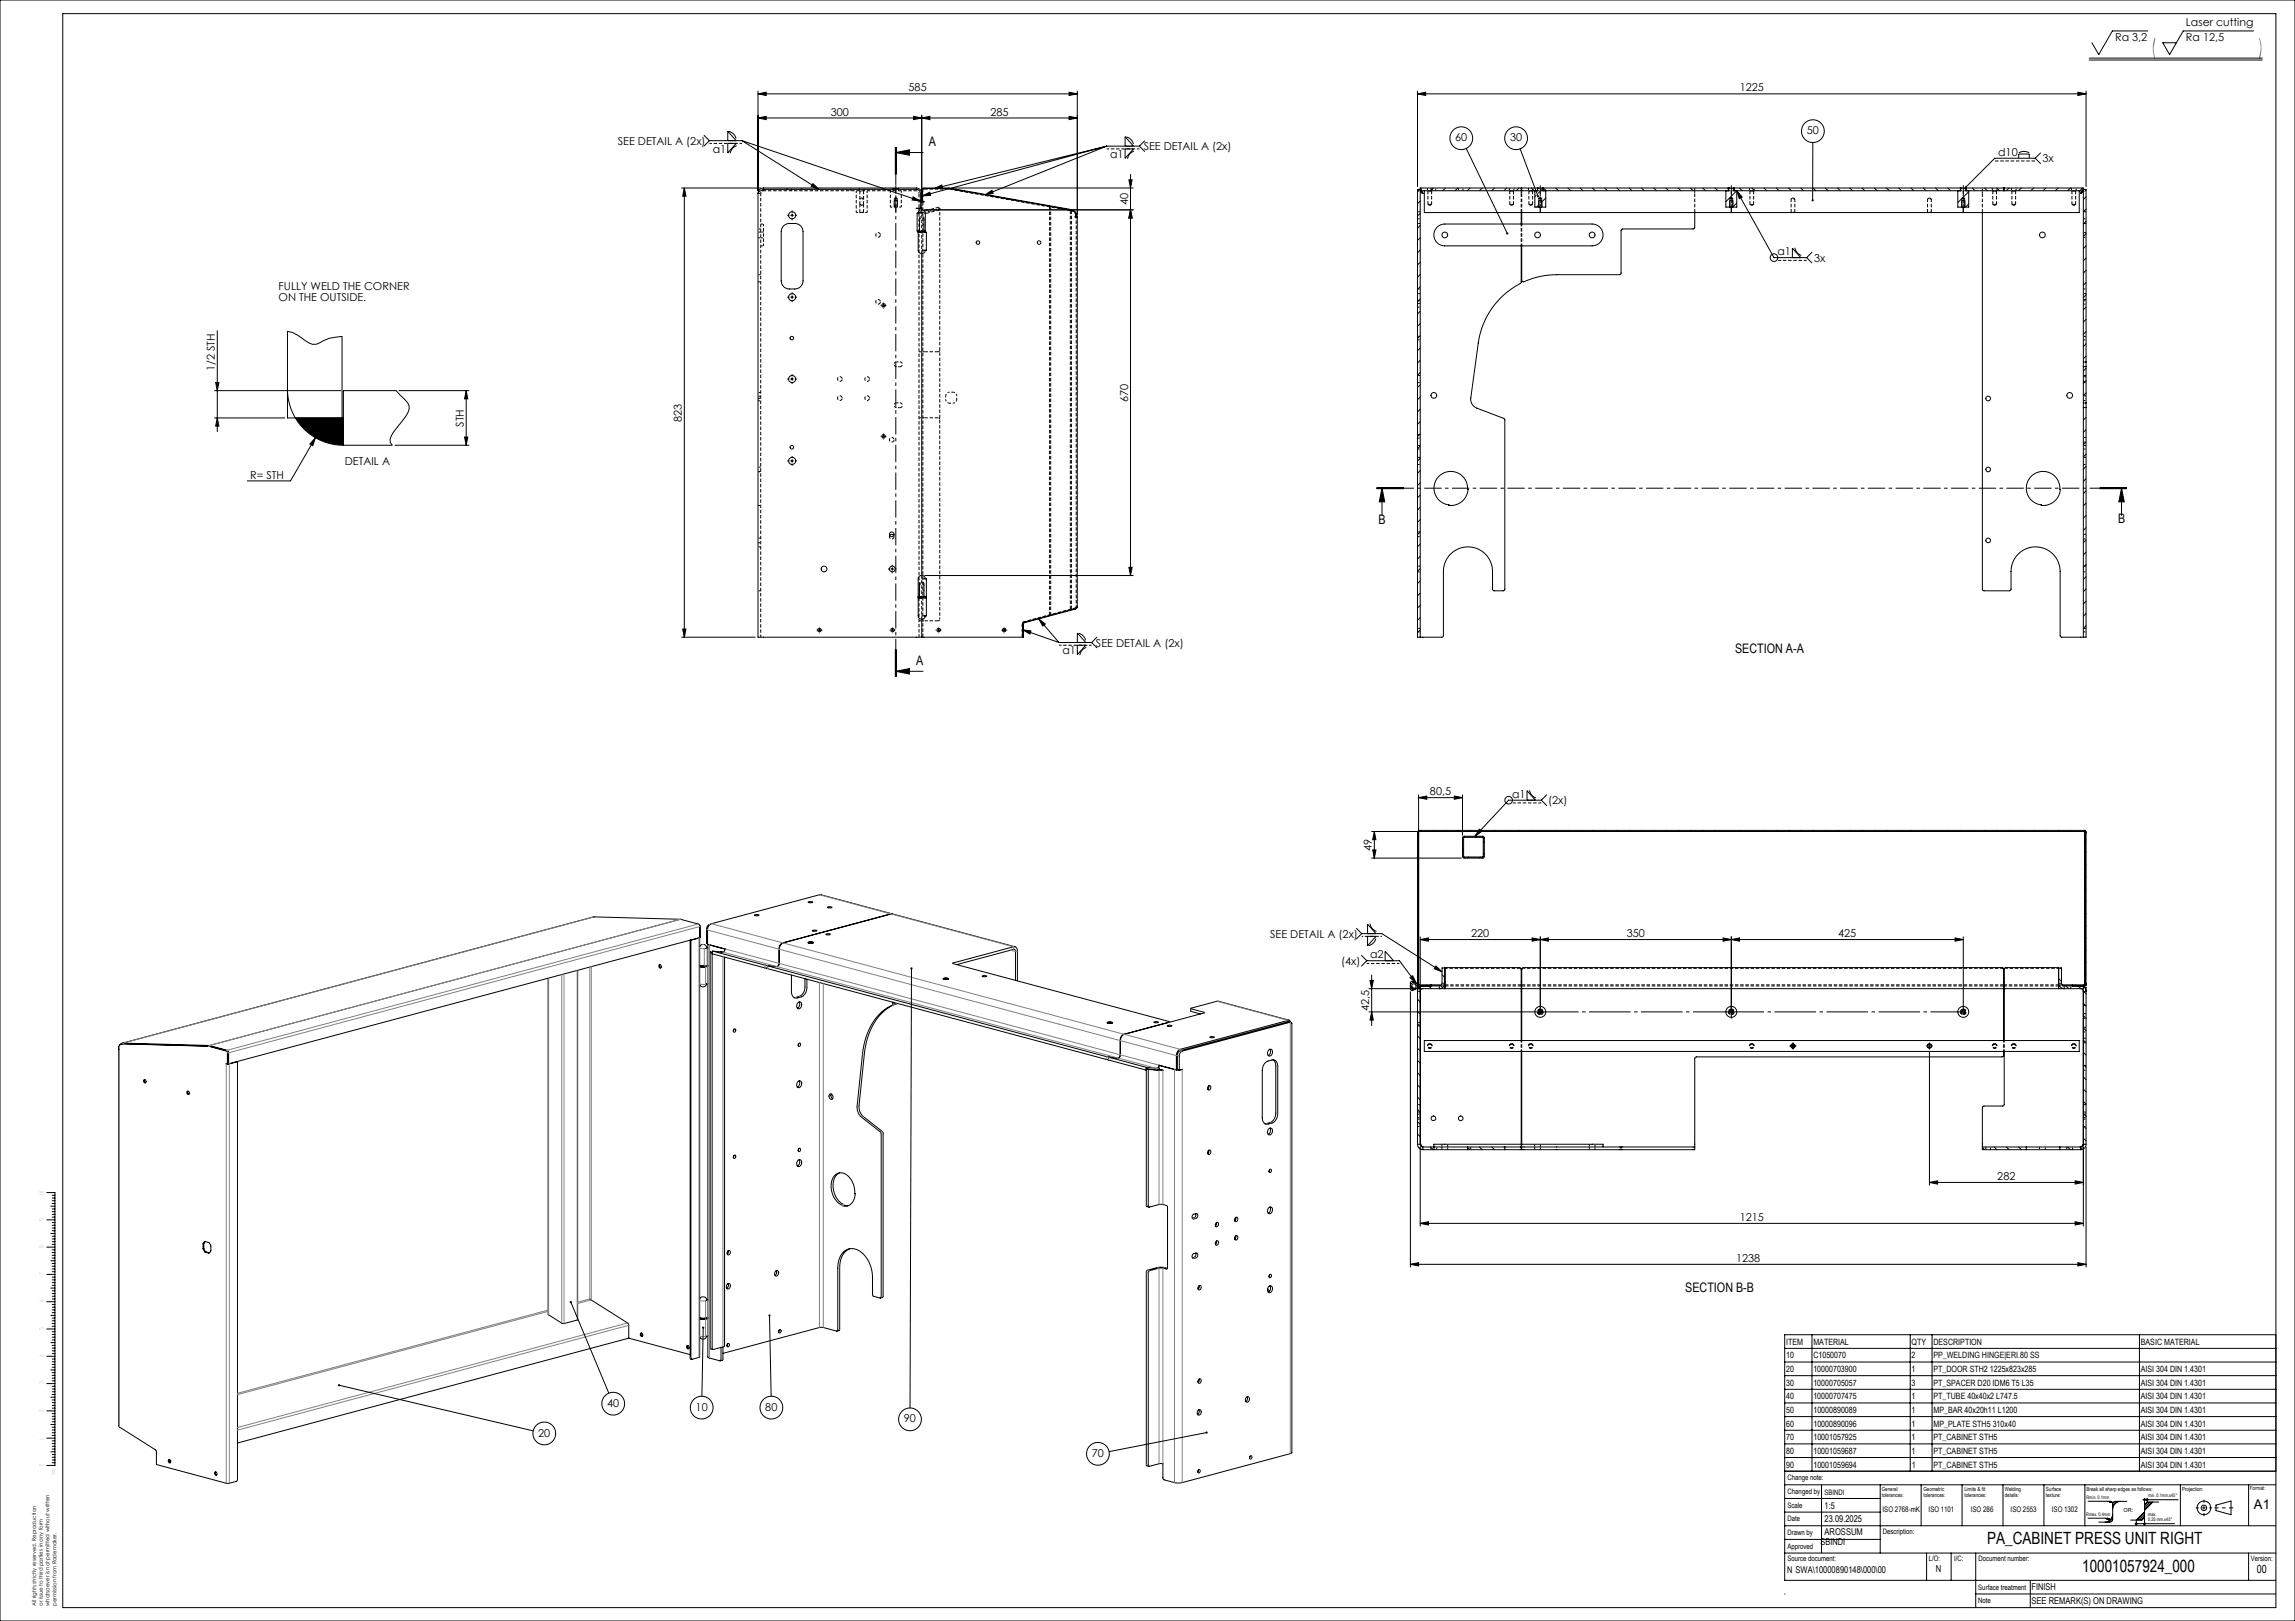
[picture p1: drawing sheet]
<svg xmlns="http://www.w3.org/2000/svg" width="841mm" height="594mm" viewBox="0 0 841 594" stroke-linecap="round" stroke-linejoin="round" font-family="sans-serif">
<defs><g id="words">
<g font-size="9.7">
<text x="788.2" y="21">(</text>
<text x="827" y="21">)</text>
</g>
<g font-size="6.2">
<text x="728.2" y="565.8">PA_CABINET PRESS UNIT RIGHT</text>
<text x="763.1" y="576">10001057924_000</text>
</g>
<text font-size="4.9" x="826" y="552.8">A1</text>
<g font-size="4.8">
<text x="340.4" y="53.6">A</text>
<text x="505.1" y="191.8">B</text>
<text x="776.2" y="191.7">B</text>
<text x="635.8" y="239.2">SECTION A-A</text>
<text x="335.7" y="243.5">A</text>
<text x="617.6" y="473.4">SECTION B-B</text>
</g>
<text font-size="4.1" x="827" y="576.3">00</text>
<g font-size="4">
<text x="801" y="9.6">Laser cutting</text>
<text x="775.1" y="14.9">Ra 3,2</text>
<text x="801" y="14.9">Ra 12,5</text>
<text x="332.9" y="33.5">585</text>
<text x="637.5" y="33.5">1225</text>
<text x="304.4" y="42.4">300</text>
<text x="362.9" y="42.4">285</text>
<text x="226.4" y="53.1">SEE DETAIL A (2x)</text>
<text x="533.3" y="51.8">60</text>
<text x="553.4" y="51.8">30</text>
<text x="662.1" y="49.2">50</text>
<text x="261.2" y="55.9">a1</text>
<text x="406.8" y="57.9">a1</text>
<text x="419.1" y="55.1">SEE DETAIL A (2x)</text>
<text x="732.2" y="57.1">d10</text>
<text x="748.5" y="59.5">3x</text>
<text x="413.4" y="75" transform="rotate(-90 413.4 75)">40</text>
<text x="651.3" y="93.5">a1</text>
<text x="664.7" y="95.9">3x</text>
<text x="102.1" y="106.2">FULLY WELD THE CORNER</text>
<text x="102.1" y="110.2">ON THE OUTSIDE.</text>
<text x="78.8" y="136" transform="rotate(-90 78.8 136)">1/2 STH</text>
<text x="413.4" y="147.2" transform="rotate(-90 413.4 147.2)">670</text>
<text x="249.9" y="154.5" transform="rotate(-90 249.9 154.5)">823</text>
<text x="170" y="156.4" transform="rotate(-90 170 156.4)">STH</text>
<text x="126.3" y="170.4">DETAIL A</text>
<text x="91.7" y="175.4">R= STH</text>
<text x="389.3" y="239.8">a1</text>
<text x="401.6" y="236.9">SEE DETAIL A (2x)</text>
<text x="524" y="291.4">80,5</text>
<text x="554.1" y="292.4">a1</text>
<text x="567.3" y="294.7">(2x)</text>
<text x="502.7" y="311.7" transform="rotate(-90 502.7 311.7)">49</text>
<text x="465.4" y="343.6">SEE DETAIL A (2x)</text>
<text x="539.1" y="343.4">220</text>
<text x="596.1" y="343.4">350</text>
<text x="673.6" y="343.4">425</text>
<text x="491.5" y="353.6">(4x)</text>
<text x="502.1" y="351.2">a2</text>
<text x="501.8" y="370.4" transform="rotate(-90 501.8 370.4)">42,5</text>
<text x="731.9" y="432.4">282</text>
<text x="637.5" y="447.4">1215</text>
<text x="636.2" y="462.4">1238</text>
<text x="222.5" y="515.5">40</text>
<text x="254.9" y="516.9">10</text>
<text x="280.5" y="516.9">80</text>
<text x="331.2" y="521.3">90</text>
<text x="197.2" y="526.4">20</text>
<text x="400.1" y="533.9">70</text>
</g>
<text font-size="3.5" x="709.4" y="576.1">N</text>
<g font-size="3.4">
<text x="668.6" y="557.5">23.09.2025</text>
<text x="668.6" y="552.8">1:5</text>
<text x="668.6" y="562.5">AROSSUM</text>
<text x="667.1" y="566.2">SBINDI</text>
<text x="655" y="576.3">N SWA\10000890148\000\00</text>
<text x="744.5" y="587.7">SEE REMARK(S) ON DRAWING</text>
<text x="744.5" y="582.7">FINISH</text>
</g>
<g font-size="3.2">
<text x="654.5" y="492.8">ITEM</text>
<text x="654.5" y="497.8">10</text>
<text x="664.5" y="492.8">MATERIAL</text>
<text x="664.5" y="497.8">C1050070</text>
<text x="700.5" y="492.8">QTY</text>
<text x="700.5" y="497.8">2</text>
<text x="708.5" y="492.8">DESCRIPTION</text>
<text x="708.5" y="497.8">PP_WELDING HINGE|ERI.80 SS</text>
<text x="784.5" y="492.8">BASIC MATERIAL</text>
<text x="654.5" y="502.8">20</text>
<text x="664.5" y="502.8">10000703900</text>
<text x="700.5" y="502.8">1</text>
<text x="708.5" y="502.8">PT_DOOR STH2 1225x823x285</text>
<text x="784.5" y="502.8">AISI 304 DIN 1.4301</text>
<text x="654.5" y="507.8">30</text>
<text x="664.5" y="507.8">10000705057</text>
<text x="700.5" y="507.8">3</text>
<text x="708.5" y="507.8">PT_SPACER D20 IDM6 T5 L35</text>
<text x="784.5" y="507.8">AISI 304 DIN 1.4301</text>
<text x="654.5" y="512.8">40</text>
<text x="664.5" y="512.8">10000707475</text>
<text x="700.5" y="512.8">1</text>
<text x="708.5" y="512.8">PT_TUBE 40x40x2 L747.5</text>
<text x="784.5" y="512.8">AISI 304 DIN 1.4301</text>
<text x="654.5" y="517.8">50</text>
<text x="664.5" y="517.8">10000890089</text>
<text x="700.5" y="517.8">1</text>
<text x="708.5" y="517.8">MP_BAR 40x20h11 L1200</text>
<text x="784.5" y="517.8">AISI 304 DIN 1.4301</text>
<text x="654.5" y="522.8">60</text>
<text x="654.5" y="527.8">70</text>
<text x="664.5" y="522.8">10000890096</text>
<text x="664.5" y="527.8">10001057925</text>
<text x="700.5" y="522.8">1</text>
<text x="700.5" y="527.8">1</text>
<text x="708.5" y="522.8">MP_PLATE STH5 310x40</text>
<text x="708.5" y="527.8">PT_CABINET STH5</text>
<text x="784.5" y="522.8">AISI 304 DIN 1.4301</text>
<text x="784.5" y="527.8">AISI 304 DIN 1.4301</text>
<text x="654.5" y="532.8">80</text>
<text x="664.5" y="532.8">10001059687</text>
<text x="700.5" y="532.8">1</text>
<text x="708.5" y="532.8">PT_CABINET STH5</text>
<text x="784.5" y="532.8">AISI 304 DIN 1.4301</text>
<text x="654.5" y="537.8">90</text>
<text x="664.5" y="537.8">10001059694</text>
<text x="700.5" y="537.8">1</text>
<text x="708.5" y="537.8">PT_CABINET STH5</text>
<text x="784.5" y="537.8">AISI 304 DIN 1.4301</text>
</g>
<g font-size="2.8">
<text x="689.9" y="554">ISO 2768-mK</text>
<text x="706.8" y="554">ISO 1101</text>
<text x="722.2" y="554">ISO 286</text>
<text x="736.8" y="554">ISO 2553</text>
<text x="751.9" y="554">ISO 1302</text>
</g>
<g font-size="2.7">
<text x="655" y="542.4">Change note:</text>
<text x="655.1" y="547.4">Changed by</text>
<text x="668.6" y="547.7">SBINDI</text>
<text x="655" y="557.5">Date</text>
<text x="655" y="552.5">Scale</text>
<text x="655" y="562.5">Drawn by</text>
<text x="690" y="562">Description:</text>
<text x="655" y="567.6">Approved</text>
<text x="655" y="572.1">Source document:</text>
<text x="706.8" y="572.1">L/O:</text>
<text x="716.1" y="572.1">I/C:</text>
<text x="725" y="572.1">Document number:</text>
<text x="824.9" y="572.1">Version:</text>
<text x="724.9" y="587.5">Note</text>
<text x="724.9" y="582.5">Surface treatment</text>
</g>
<g font-size="2.1">
<text x="16" y="497.2" transform="rotate(-90 16 497.2)">4</text>
<text x="689.6" y="546.2">General</text>
<text x="689.6" y="548.7">tolerances:</text>
<text x="704.9" y="546.2">Geometric</text>
<text x="704.9" y="548.7">tolerances:</text>
<text x="719.9" y="546.2">Limits &amp; fit</text>
<text x="719.9" y="548.7">tolerances:</text>
<text x="734.7" y="546.2">Welding</text>
<text x="734.7" y="548.7">details:</text>
<text x="749.7" y="546.2">Surface</text>
<text x="749.7" y="548.7">texture:</text>
<text x="764.6" y="546.2">Break all sharp edges as follows:</text>
<text x="799.6" y="546.2">Projection:</text>
<text x="824.5" y="546.1">Format:</text>
<text x="778.2" y="553.9">OR:</text>
</g>
<g font-size="2">
<text x="13.2" y="588.5" transform="rotate(-90 13.2 588.5)">All rights strictly reserved. Reproduction</text>
<text x="15.7" y="588.5" transform="rotate(-90 15.7 588.5)">or issue to third parties in any form</text>
<text x="18.2" y="588.5" transform="rotate(-90 18.2 588.5)">whatsoever is not permitted without written</text>
<text x="20.7" y="588.5" transform="rotate(-90 20.7 588.5)">permission from Rademaker.</text>
</g>
<g font-size="1.8">
<text x="764.6" y="549.4">Rmin. 0.1mm</text>
<text x="787.2" y="548.7">min. 0.1mm.x45°</text>
<text x="764.5" y="555.7">Rmax. 0.4mm</text>
<text x="787.2" y="555.5">max.</text>
<text x="787.2" y="557.3">0.25 mm.x45°</text>
</g>
</g></defs>
<g fill="none" stroke="#000" stroke-width=".37">
<path d="M0 0h841v594h-841zM23 5h811v584.1h-811zM787 11.3h-12.9l-5 8.7-2.5-4.3M825.8 11.3h-25.8l-5 8.7-2.5-4.3h5M277.8 34.4l3-.6v1.2zM277.8 33.4v36.5M277.8 34.4h117M391.8 33.8l3 .6-3 .6zM394.8 33.4v45.1M519.4 34.4l3-.6v1.2zM519.4 33.4v35M519.4 34.4h245"/>
<path d="M761.4 33.8l3 .6-3 .6zM764.4 33.4v35M765.6 21.3h63.4M765.6 22h63.4M258 49.6l2 1.9M260 51.5h11.9M260 51.5l-2 2M266.7 51.5v-3.4l3.1 3.4M266.7 52.5h3.1l-3.1 3.5zM267.1 48.2l1.7 .9 .9 1.7M270 53.4l-1.6 1-.8 1.8M271.9 51.5l65.4 22.2"/>
<path d="M271.9 51.5l28.2 17.9M277.8 43.2l3-.6v1.2zM277.8 43.2h117M328.1 53.9v10M328.3 55.9l5-1v2zM328.3 53.9v10M328.3 55.9h10M328.5 53.9v10M334.8 42.6l3 .6-3 .6zM337.8 43.2l3-.6v1.2zM337.8 42.2v34.7M391.8 42.6l3 .6-3 .6z"/>
<path d="M405.5 53.6h12M405.5 53.6l-63.1 15.5M405.5 53.6l-44.6 17.8M405.5 53.6l-67.5 18.2M412.3 53.6v-3.5l3.1 3.5M412.3 54.6h3.1l-3.1 3.4zM412.7 50.2l1.7 .9 .9 1.7M415.6 55.4l-1.6 1-.8 1.8M417.5 53.6l1.9 1.9M419.4 51.6l-1.9 2M537.3 54.4l15 31.1M557 54.5l6.6 17.5"/>
<path d="M664.3 52.2l-.1 21.2M739.8 58v-1.6h3.8v1.6M739.8 56l1.9-.5 1.9 .5M745.8 58h-14.8l-10.6 10.6M745.8 58l1.9 1.9M747.7 56.1l-1.9 1.9M249.8 68.9h29M250.8 68.9v164.6M250.8 68.9l.6 3h-1.2zM277.8 70.9v162.6h60M279.8 69.4h56a1.5 1.5 0 0 1 1.5 1.5v5.4M279.8 69.4l-1.5 .8-.5 .7"/>
<path d="M279.8 68.9h56a2 2 0 0 1 2 2M279.8 68.9a2 2 0 0 0-2 2M279.8 68.9v.5M289.8 78.9h1M290.3 78.4v1M297.9 67.3l2.2 2.1-2.8-1.1zM327.7 73.5h1.1h-.5M327.7 73.5v2.4M327.7 73.5h1.2v2.4M334.6 72.2l2.7 1.5-3.1-.4zM336.8 76.3v.1M337.8 76.3h-2l2 .1"/>
<path d="M337.8 73.9h.8l-.8 .1M337.8 69.7l.2-.6 .6-.2h9.2l44.7 7.9a2.8 2.8 0 0 1 2.3 2.6M337.8 78.1h-1.7v6.6h1.7M337.8 76.9h-.1a1.2 1.2 0 0 0-1.2 1.2M337.8 76.9h.1M337.9 76.9a1.2 1.2 0 0 1 1.2 1.2v7M338 73.9v-4.2l.3-.6h9.4l44.7 7.9a2.59 2.59 0 0 1 1.9 1.4v1l-.3 .1h.8M338 71.8l2.7-1.4 .3 1.2zM338.9 76.9h76.4M342.4 69.1l2.7-1.3 .3 1.2zM348.7 68.9h66.6M360.9 71.4l2.6-1.6 .5 1.1z"/>
<path d="M394.3 78.9l.1 .5M394.4 79.4v.1M394.8 79.4v.1M394.8 79.4h-.4M394.8 79.5v142.9M413.7 65.9h1.2l-.6 3zM414.3 63.9v147M414.3 76.9l.6 3h-1.2zM520.2 69.4l-.8 .8M520.4 73.7l-1 1M520.4 78.1l-1 1M520.5 69.6l-1.1-.2v164.1h1"/>
<path d="M520.7 68.9l-.2 .2M521.9 69.9v8h240v-8M525.2 68.9l-1 1M529.7 68.9l-1 1M534.2 68.9l-1 1M538.7 68.9l-1 1M543.2 68.9l-1 1M547.6 68.9l-1 1M552.1 68.9l-1 1M556.6 68.9l-1 1M557.4 69.9v-1h-36.9l-.1 164.6M557.4 77.9v4.2"/>
<path d="M557.6 77.9v4.2M561.1 68.9l1 1M562.4 69.9v6h1.5M563 71.6l-.6 .5M563.4 68.9h.2M563.4 68.9v1h-42.9l.9 1-.8-1M563.4 68.9h-5.8v1M563.6 68.9h1.6M563.6 68.9l-.2 .2M563.8 75.9l.1-2.4h1.1v2.4M563.9 75.1l-.8 .8M563.9 72.7h1"/>
<path d="M563.9 75.9h1M563.9 72.7l.5-.3 .5 .3M563.9 72.7v3.2M564.9 72.7v3.2M565.2 68.9h.3M565.2 68.9l.2 .2-1.7 1.7M565.5 68.9h67.9M565.5 68.9l-.1 1h68v-1M565.6 68.9l1 1M566.4 72.6l-1.5 1.5M566.4 69.9v6h-1.5M570.1 68.9l1 1"/>
<path d="M574.6 68.9l1 1M579.1 68.9l1 1M583.6 68.9l1 1M588.1 68.9l1 1M592.5 68.9l1 1M597 68.9l1 1M601.5 68.9l1 1M606 68.9l1 1M610.5 68.9l1 1M615 68.9l1 1M619.5 68.9l1 1M621 77.9v5.4l-.4 .6-26.4 .2-.2 16-.3 .5-23.3 .1a34 34 0 0 0-12.4 2.6l-.4-.6v-12.6"/>
<path d="M624 68.9l1 1M628.5 68.9l1 1M632.4 69.9v6h1.5M633 68.9l.4 .5M633.4 68.9h.2M633.6 68.9h1.6M633.6 68.9l-.2 .2M633.8 75.9l.1-2.4h1.1v2.4M633.9 72.7h1M633.9 75.9h1M633.9 72.7l.5-.3 .5 .3M633.9 72.7v3.2"/>
<path d="M634.9 72.7v3.2M635.2 68.9h.3M635.2 68.9l.2 .2M635.5 68.9h82.9M635.5 68.9l-.1 1h83v-1M636.1 70.3l-3.7 3.6M636.4 69.9l13.7 24.5h11.9M636.4 69.9l2 2.3-1 .6zM636.4 74.4l-1.5 1.5M636.4 69.9v6h-1.5M637.4 68.9l1 1M641.9 68.9l1 1"/>
<path d="M646.4 68.9l1 1M650.9 68.9l1 1M655.4 68.9l1 1M659.9 68.9l1 1M664.4 68.9l1 1M668.9 68.9l1 1M673.4 68.9l1 1M677.9 68.9l1 1M682.3 68.9l1 1M686.8 68.9l1 1M691.3 68.9l1 1M695.8 68.9l1 1"/>
<path d="M700.3 68.9l1 1M704.8 68.9l1 1M709.3 68.9l1 1M713.8 68.9l1 1M717.4 69.9v6h1.5M718.4 68.9h.2M718.6 68.9h1.6M718.6 68.9h-.3M718.8 75.9l.1-2.4h1.1v2.4M718.9 72.7h1M718.9 75.9h1M718.9 72.7v3.2"/>
<path d="M718.9 72.7l.5-.3 .5 .3M719.9 72.7v3.2M720.2 68.9h.3M720.2 68.9l.2 .2M720.5 68.9l-.1 1h43l-1 1 .9-1M720.5 68.9h13.7M721.4 70.2l-4 4M721.4 74.7l-1.2 1.2M721.4 69.9v6h-1.5M722.8 68.9l1 1M726.4 77.9l.1 138.3 .5 .3 9.7-.1 .2-.5v-6.5a9 9 0 0 1 9-9 9 9 0 0 1 9 9l.1 23.7 .5 .4h7.9M727.2 68.9l1 1"/>
<path d="M731.7 68.9l1 1M734.2 68.9h.2M734.2 68.9v1M734.4 68.9h29v63.7M734.4 68.9v1M736.2 68.9l-1 1M740.7 68.9l-1 1M745.2 68.9l-1 1M749.7 68.9l-1 1M754.2 68.9l-1 1M758.7 68.9l-1 1M763.2 68.9l-1 1"/>
<path d="M763.4 69.5l1-.1v63.2M764.4 72.1l-1 1M764.4 76.6l-1 1M287.1 82.8l1.7-.9h2.5a3 3 0 0 1 3 3v18a3 3 0 0 1-3 3h-2a3 3 0 0 1-3-3v-18l.1-.9zM336.5 84.7v7a1.2 1.2 0 0 0 1.2 1.2M336.5 85.1h1.3zM337.7 92.9h.1M337.8 84.7h1.3zM337.8 85.1h1.7v6.6h-1.7M337.8 92.9v118M339.1 91.7a1.23 1.23 0 0 1-1.4 1.2M520.4 82.6l-1 1"/>
<path d="M520.4 87.1l-1 1M520.4 91.6l-1 1M520.4 96.1l-1 1M526.5 83.4l1.3-1 1.6-.3h54a4 4 0 0 1 4 4 4 4 0 0 1-4 4h-54a4 4 0 0 1-3.6-2.4 4 4 0 0 1 .7-4.3zM557.4 90.1v13.4a30.3 30.3 0 0 0-15.7 22.3l-2.7 20a3.5 3.5 0 0 0 2.2 3.8l9.9 3.7 .3 .5v62.1l-.2 .5-3.7 .1-.5-.3-.1-6.8a9 9 0 0 0-9-9 9 9 0 0 0-9 9v23.7l-.6 .4h-7.9M656.8 94.4v-3.5l3.1 3.5M657.7 90.8l.8 1.7 1.6 1.1M662 94.4l2 1.9M664 92.5l-2 1.9M764.4 81.1l-1 1M764.4 85.6l-1 1M764.4 90.1l-1 1"/>
<path d="M764.4 94.6l-1 1M764.4 99.1l-1 1M289.8 108.9h1M290.3 108.4v1M323.3 111.9h1M323.8 111.4v1M520.4 114.1l-1 1M520.4 118.6l-1 1M520.4 100.6l-1 1M520.4 105.1l-1 1M520.4 109.6l-1 1M764.4 103.6l-1 1"/>
<path d="M764.4 108l-1 1M764.4 112.5l-1 1M764.4 117l-1 1M79.6 121.2v36.9M289.8 138.9h1M290.3 138.4v1M520.4 123l-1 1M520.4 127.5l-1 1M520.4 132l-1 1M520.4 136.5l-1 1M763.4 132.6v1.7M763.4 134.3v13.3"/>
<path d="M763.4 132.6h1M763.4 134.3h1M764.4 132.6v1.7M764.4 121.5l-1 1M764.4 126l-1 1M764.4 130.5l-1 1M764.4 135l-1 1M764.4 139.5l-1 1M764.4 134.3v13.3M78.6 153.1h25.7M78.6 143.1h46.2M79 140.1h1.2l-.6 3z"/>
<path d="M79.6 153.1l.6 3h-1.2zM105.3 142.6a20.5 20.5 0 0 0 20.5 20.5M125.3 153.1v-29.8a14 14 0 0 0-8 2.3 4.2 4.2 0 0 1-5.3-.7 15.4 15.4 0 0 0-6.7-3.5v31.7h20.5M125.8 143.1h19.4l2.9 3.1a3.7 3.7 0 0 1 1.4 5.1l-2.3 3.3a16.6 16.6 0 0 0-4.3 6.4l.1 1.2 .7 .9h-17.9zM146.2 143.1h25.6M170.8 143.1l.6 3h-1.2zM170.8 143.1v20M323.3 159.9h1M323.8 159.4v1M520.4 141l-1 1M520.4 145.5l-1 1M520.4 150l-1 1"/>
<path d="M520.4 154.5l-1 1M520.4 159l-1 1M763.4 147.6v1.7M763.4 149.3h1M763.4 149.3v84.2M763.4 147.6h1M763.5 149.3l-.1 .2M764.4 147.6v1.7M764.4 149.3v84.2h-1M764.4 152.9l-1 1M764.4 157.4l-1 1M764.4 144l-1 1"/>
<path d="M115.6 160.4l-1 2.9-1-.6zM115.6 160.4l-9.1 15.8h-15.9M144.7 163.1h27.1M170.2 160.1h1.2l-.6 3zM289.8 168.9h1M290.3 168.4v1M504.4 178.9h10M504.4 179.1h10M504.4 178.7h10M506.4 178.9l1 5h-2zM506.4 178.9v10M520.4 163.5l-1 1"/>
<path d="M520.4 167.9l-1 1M520.4 172.4l-1 1M520.4 176.9l-1 1M527.4 174.4a6.2 6.2 0 0 1 9.7 1.8 6.2 6.2 0 0 1-4.1 8.9l-1.3 .1-.7-.2a6.2 6.2 0 0 1-5.2-4.1 6.2 6.2 0 0 1 1.6-6.5zM538 179.4h.1M744.5 174.4a6.2 6.2 0 0 1 9.6 1.8 6.2 6.2 0 0 1-4 8.9l-1.4 .1-.7-.2a6.2 6.2 0 0 1-5.1-4.1 6.2 6.2 0 0 1 1.6-6.5zM755 179.4h.1M764.4 161.9l-1 1M764.4 166.4l-1 1M764.4 170.9l-1 1M764.4 175.4l-1 1M764.4 179.9l-1 1"/>
<path d="M769.4 178.7h10zM769.4 178.9h10M769.4 179.1h10M777.4 178.9l1 5h-2zM777.4 178.9v10M326 196.2a.85 .85 0 0 1 1.5 0M520.4 190.4l-1 1M520.4 181.4l-1 1M520.4 185.9l-1 1M520.4 194.9l-1 1M520.4 199.4l-1 1M764.4 184.4l-1 1"/>
<path d="M764.4 188.9l-1 1M764.4 193.4l-1 1M764.4 197.8l-1 1M326.5 208.5h1M327 208v1M336.5 219.1h1.3zM336.5 218.7h1.3zM337.8 212.1h1.7v6.6h-1.7M337.8 219.1h1.7v6.6h-1.7M338.9 210.9h76.4M339.1 212.1a1.3 1.3 0 0 0-1.3-1.2 1.3 1.3 0 0 0-1.3 1.2v13.6a1.2 1.2 0 0 0 1.2 1.2M339.1 218.7v.4"/>
<path d="M413.7 207.9h1.2l-.6 3zM520.4 203.9l-1 1M520.4 208.4l-1 1M520.4 212.8l-1 1M520.4 217.3l-1 1M764.4 202.3l-1 1M764.4 206.8l-1 1M764.4 211.3l-1 1M764.4 215.8l-1 1M249.8 233.5h27M250.2 230.5h1.2l-.6 3zM299.8 230.9h1"/>
<path d="M300.3 230.4v1M326.6 230.9h1M327.1 230.4v1M328.1 238v10M328.3 238v10M328.5 238v10zM337.7 226.9h.1M337.8 226.9v6.6M339.1 225.7a1.23 1.23 0 0 1-1.4 1.2M343.5 230.9h1M344 230.4v1M367.5 230.9h1"/>
<path d="M368 230.4v1M374.8 230.8l13.2 4.6M374.8 230.8l3 .4-.4 1.1zM380.6 226.8l7.4 8.6M380.6 226.8l2.4 1.9-.9 .7zM388 235.4h12M394 223v.2M394 223l-18.9 5.1-.3 .5v4.9M394.1 222.9l.1 .2M394.2 223.1l-19 5.1-.2 .4v4.9h-37.2M394.8 222.4l-.8 .6M394.8 222.4l-.6 .7"/>
<path d="M394.8 235.4v-3.4l3.1 3.4M394.8 236.4h3.1l-3.1 3.5zM395.2 232l1.7 1 .9 1.7M398.1 237.3l-1.6 1-.8 1.8M400 235.4l1.9 2M401.9 233.5l-1.9 1.9M520.4 221.8l-1 1M520.4 226.3l-1 1M520.4 230.8l-1 1M764.4 220.3l-1 1M764.4 224.8l-1 1M764.4 229.3l-1 1"/>
<path d="M328.3 246l5-1v2zM328.3 246h10M519.8 292.3l3-.6v1.2zM519.8 291.3v12.8M519.8 292.3h16.1M532.9 291.7l3 .6-3 .6zM535.9 291.3v14.7M559.6 293.2v-3.5l3.1 3.5M560.5 289.6l.8 1.7 1.6 1.1M564.8 293.2h-12l-12.3 13.2M564.8 293.2l1.9 2M566.7 291.3l-1.9 1.9"/>
<path d="M502.6 314.4h32.9M502.6 304.7h16.6M503 311.4h1.2l-.6 3zM503.6 304.7l.6 3h-1.2zM503.6 304.7v9.7M519.4 304.8h.1M519.8 305.4l-.4 .4M519.8 309.9l-.4 .4M519.8 314.4l-.4 .4M519.8 318.9l-.4 .4M519.9 305v55.6M519.9 304.4h244.1"/>
<path d="M520.2 304.7h243.5M520.2 304.7l-.4 .4v55.5l.4 .3h8M520.2 304.3l-.5 .2-.3 .6v56h.3M520.2 304.7h.1M521 304.3l-.4 .4M525.5 304.3l-.4 .4M529.9 304.3l-.4 .4M534.4 304.3l-.4 .4M536.1 306.6h7.7v7.7h-7.7zM536.3 311.4l-.4 .4M536.4 306.9h7.1v7.1h-7.1zM536.8 306.4l-.9 .9"/>
<path d="M538.2 314l-.4 .4M538.9 304.3l-.4 .4M541.3 306.4l-.4 .4M542.1 303.8l.9 .9-2.5 1.7zM542.6 314l-.4 .4M543.4 304.3l-.4 .4M543.9 308.3l-.4 .4M543.9 312.7l-.4 .4M547.9 304.3l-.4 .4M552.4 304.3l-.4 .4M556.9 304.3l-.4 .4M561.4 304.3l-.4 .4"/>
<path d="M565.9 304.3l-.4 .4M570.4 304.3l-.4 .4M574.8 304.3l-.4 .4M579.3 304.3l-.4 .4M583.8 304.3l-.4 .4M588.3 304.3l-.4 .4M592.8 304.3l-.4 .4M597.3 304.3l-.4 .4M601.8 304.3l-.4 .4M606.3 304.3l-.4 .4M610.8 304.3l-.4 .4M615.3 304.3l-.4 .4"/>
<path d="M619.7 304.3l-.4 .4M624.2 304.3l-.4 .4M628.7 304.3l-.4 .4M633.2 304.3l-.4 .4M637.7 304.3l-.4 .4M642.2 304.3l-.4 .4M646.7 304.3l-.4 .4M651.2 304.3l-.4 .4M655.7 304.3l-.4 .4M660.2 304.3l-.4 .4M664.6 304.3l-.4 .4M669.1 304.3l-.4 .4"/>
<path d="M673.6 304.3l-.4 .4M678.1 304.3l-.4 .4M682.6 304.3l-.4 .4M687.1 304.3l-.4 .4M691.6 304.3l-.4 .4M696.1 304.3l-.4 .4M700.6 304.3l-.4 .4M705.1 304.3l-.4 .4M709.5 304.3l-.4 .4M714 304.3l-.4 .4M718.5 304.3l-.4 .4M723 304.3l-.4 .4"/>
<path d="M727.5 304.3l-.4 .4M732 304.3l-.4 .4M736.5 304.3l-.4 .4M741 304.3l-.4 .4M745.5 304.3l-.4 .4M750 304.3l-.4 .4M754.4 304.3l-.4 .4M758.9 304.3l-.4 .4M763.4 304.3l-.4 .4M763.6 304.7l.4 .4v55.4M763.6 304.3l.6 .2 .2 .6v56h-.2M763.6 304.7h.1"/>
<path d="M764 305v1.7M764.4 304.8h.1M764.4 307.8l-.4 .4M764.4 312.3l-.4 .4M764.4 316.8l-.4 .4M256 338.7l.6 .6-.2 4.2M260.3 338.7a1.69 1.69 0 0 0-1.4 1.8v5.2l.4 .1M276.5 335.3l1.6 .1-.5 .2a.74 .74 0 0 1-1.1-.3zM296.1 330.6l.9-.2 .8 .2-1 .2zM303.2 332.5l.9-.2 .8 .2-1 .2zM326.4 334.9h.6M327 334.9l-26.7-7-39.6 10.6a2.39 2.39 0 0 0-1.4 2.3v5.2l6.4 1.7"/>
<path d="M502 338.5l.8 1.7 1.6 1.1M519.8 323.4l-.4 .4M519.8 327.9l-.4 .4M519.8 332.4l-.4 .4M519.8 336.8l-.4 .4M764.4 321.2l-.4 .4M764.4 325.7l-.4 .4M764.4 330.2l-.4 .4M764.4 334.7l-.4 .4M764.4 339.2l-.4 .4M211.7 355.6v128l-5.2 1.4-.7-.1-4.9-3.3v-123.1M241.6 353.6a.55 .55 0 0 1 .7 .4 .55 .55 0 0 1-.6 .6l-.3-.5z"/>
<path d="M241.9 353.5h-.1a.79 .79 0 0 0 .4 1.2M252.9 344.5v153.1l.6 .5M253 344.5h.2M253.2 344.5v153.1l.4 .5 2.8-.8v-157.8l-.4-.9-6.7-1.7-31.9-.9-172.7 46.3M253.2 344.5l3.2-.9-172.6 46.2M256.4 347a1.23 1.23 0 0 1 1.4-.9 1.23 1.23 0 0 1 1 1.3l-.7 .2 1.3-.1M256.4 353.7l1.7 .3zM258.9 347.1l.5 .2M258.9 353.9a2.27 2.27 0 0 1-2.5 .2l1.3 .3 1.6-.3M259.4 346v151.4l4.6 1.2 .2-4.9M259.4 353.9l-1.3 .1M259.4 354.1h-.1"/>
<path d="M259.5 346l6.1 1.8M260.3 348.9v145l.1 .4 .8 .2M260.3 348.9l.7 .1M260.3 348.9h.8M261 349.5v144.7l.4 .3 3.5-.9M261 349v.1M261 349v.4M261.1 348.5l20.2 5.4M261.1 348.5l-.2 1 20.2 5.3M264.2 348.8l.4 .1M264.4 348.8h-.1M265.5 350.7v142.5l-.6 .4"/>
<path d="M265.6 347.8v.4M265.7 347.8h-.1M265.7 347.7a1.07 1.07 0 0 1-.9 1.2l-3.7-.4M281.2 353.9v1l124.9 33.4M287 345.5a2.39 2.39 0 0 0-1.4 2.3v5.2a1.07 1.07 0 0 1-.9 1.2l-3.5-.3 124.2 33.3 4.3 .5a1.07 1.07 0 0 0 .9-1.2v-5.2a2.39 2.39 0 0 1 1.4-2.3l29.4-7.8-5.1-1.6 9.9-2.7 26.2 7M290 357.3v6.1a1.92 1.92 0 0 0 2.1 2.3l1.5-.4a3.6 3.6 0 0 0 2.1-3.4v-3.1M295 358.6v3.1a3.6 3.6 0 0 1-2.1 3.4l-1.9 .5M296.1 345.3l.8-.2a.65 .65 0 0 1 1.1 .4l-1.1 .2zM296.3 345.4l.9-.2 .7 .2-1 .2zM296.3 345.3l-.1 .2M297.7 341l.8-.2 .9 .2-1 .3zM297.9 345.3l.1 .2"/>
<path d="M302.7 342.3l1.6 .1-.5 .2a.74 .74 0 0 1-1.1-.3zM334 354.9l-.5 161M345.6 358.6h1.9a1.51 1.51 0 0 1-1.9 .1zM345.8 358.6l-.1 .2M345.8 358.6l.5-.1a.57 .57 0 0 1 .6-.2 .57 .57 0 0 1 .4 .5l-1 .1zM347.4 358.6l.1 .2M350.6 353.5l21.1-5.6 .4 .8v10.5M359.9 357.7l.9-.2 .8 .2-1 .2zM371.9 346.9l-45-12-40.1 10.6a2.39 2.39 0 0 0-1.4 2.3v5.2a1.07 1.07 0 0 1-.9 1.2l-3.2-.3M372.8 359.4v-10.9a1.28 1.28 0 0 0-1.4-1.6l-22.4 6.1 79.6 21.4-16.7 4.6a2.39 2.39 0 0 0-1.5 2.3v5.2a1.07 1.07 0 0 1-.8 1.2M497.1 340.2l1.9 1.9M498.9 350.1l2 2"/>
<path d="M499 342.1h7.4l22 14M499 342.1l-1.9 2M500.9 352.1h11.9l6.2 8.2M500.9 352.1l-2 1.9M501.1 342.1v-3.5l3.1 3.5M501.1 343.1h3.1l-3.1 3.5zM502 359.3h1.2l-.6 3zM502.6 357.3v18.5M504.2 343.9l-.9 1.7-1.7 .9M507.6 352.1v-3.5l3.1 3.5M516.7 358.3l1-.8 1.3 2.8zM519.8 341.3l-.4 .4"/>
<path d="M519.8 345.8l-.4 .4M519.8 350.3l-.4 .4M519.8 354.8l-.4 .4M519.8 359.3l-.4 .4M519.9 351.4h.1M520.4 344.3l3-.6v1.2zM520.4 343.3v19h-18.8M526.2 354l2.2 2.1-2.8-1.1zM528.4 357.2l1 1M561.4 343.7l3 .6-3 .6zM564.4 344.3l3-.6v1.2zM564.4 343.3v26.5"/>
<path d="M631.4 343.7l3 .6-3 .6zM634.4 344.3l3-.6v1.2zM634.4 343.3v26.5M716.4 343.7l3 .6-3 .6zM719.4 344.3h-199M719.4 343.3v26.5M754.4 358.7l1 1M754.9 354.7l.5 .5M764 351.3h.1M764.4 343.7l-.4 .4M764.4 348.2l-.4 .4M764.4 352.7l-.4 .4"/>
<path d="M764.4 357.2l-.4 .4M258.9 360.5a1.31 1.31 0 0 1-1.2 1.1 1.31 1.31 0 0 1-1.3-.9M259.3 360.4l-.7 .2M259.4 360.4h-.1M268.9 377.2l-.2 .7M269 377.1a.53 .53 0 0 1 .6 .7 .53 .53 0 0 1-.8 .2zM292.4 367.4a.91 .91 0 0 1 1.3 0 .91 .91 0 0 1 0 1.3 .93 .93 0 0 1-1.2 .9 .93 .93 0 0 1-.5-1.4zM292.8 367.2a1.61 1.61 0 0 1-.6 2.3M327.1 367.2v.9a19.8 19.8 0 0 0-10.4 14.4l-.7 4-1.9 18.8a4.8 4.8 0 0 0 1.6 4l6.9 5.5 .3 .5v59.9l-.3 .4-2.5-.6-.3-.3-.1-6.6a10.5 10.5 0 0 0-6.6-10.5 5.2 5.2 0 0 0-5.9 4.8l-.2 2.3v22.6l-.2 .4-5.3-1.3h-1.1l-35.5 9.5M327.3 367.3l.2 .5 .4 .2M327.3 367.3h.1M327.8 368a18.8 18.8 0 0 0-10.1 13.1l-1 5.2-1.9 18.8a4.8 4.8 0 0 0 1.6 4.1l6.9 5.4 .3 .6v59.8l-.2 .4-.8 .3"/>
<path d="M328.6 367.8l-.7 .2M328.6 367.8h.1M328.8 367.7l-.9 .3M328.9 367.7l-.3 .1M405.7 374.7h1.9a1.51 1.51 0 0 1-1.9 .1zM405.9 374.7l-.1 .2M405.9 374.7l.5-.1a.57 .57 0 0 1 .6-.2 .57 .57 0 0 1 .4 .5l-1 .1zM407.5 374.7l.1 .2M422.8 374.5l.9-.2 .8 .3-1 .2zM427.8 375.8l1.7 .1-.5 .2a.74 .74 0 0 1-1.2-.3zM428.6 374.4v.2M436.3 369.6v1l3.6 1"/>
<path d="M472.1 373.9l-39.6 10.6a2.39 2.39 0 0 0-1.4 2.3v5.2M472.1 373.9l.5 .1 .3 .6M472.1 373.9v.5M472.1 374.4l-39.6 10.6a1.79 1.79 0 0 0-1.1 1.7v5.2M472.1 374.4l.7 .2M472.8 374.6l-39.6 10.6a1.79 1.79 0 0 0-1 1.7v5.2M472.8 374.6l.6 .3v157.4l-.6 .4-40.6 10.7-1.8-.1-4.1-1.2-.2-5.7-1.2-.1-3.8 1-.3-.3v-70.8l.4-.6 3.7-.9 2.6 .3 .3-.2v-22.4l-.3-.6-1.9-.5-4.4 1-.4-.3v-50.1M501.6 370.8h61.8M502.6 370.8l.6 3h-1.2zM516.8 361.3a1.3 1.3 0 0 0 2 1.1M516.8 363.4v100.9M518.7 360.1l-1-.4a.6 .6 0 0 0-.9 .5v2.2a.6 .6 0 0 0 .9 .5l1-.4"/>
<path d="M518.7 360.1a1.3 1.3 0 0 0-1.9 1.2M518.7 360.1a1.3 1.3 0 0 1 .1 2.3 1.3 1.3 0 0 1-2-1.1M519.4 360.5l.3 .6 .5 .2M519.4 379.6l1 1M519.4 375.1l1 1M519.4 370.6l1 1M519.4 366.1l1 1M519.9 362.1l.7 .7M519.9 361.2l7.5 .1a1 1 0 0 0 1-1v-5.6h1v5.6a2 2 0 0 1-2 2M520.1 361.8h-.7v57.5a2 2 0 0 0 2 2h4.1M520.4 363.3v56M520.5 363.1v.2"/>
<path d="M521.4 361.3a2 2 0 0 0-2 2M522.7 360.9l-.4 .4M523.6 361.3l1 1M524.4 360.9v.4M527.9 361.2l.7 .7M529.2 361.3h.3M529.3 360.9h.2M529.4 361.3v1M529.5 362.3v-7.7h27.5l.4 .5v7.2M557.4 362.3h-36a1 1 0 0 0-1 1M557.4 362.3v19M557.4 361.3h.2"/>
<path d="M557.4 360.9h.2M557.6 362.3v-7.2l.6-.5h175.4l.6 .5v7.2M557.6 362.3v19M557.6 362.3h176.6M563.9 370.9a.6 .6 0 0 1 .5-.7 .6 .6 0 0 1 .6 .6 .6 .6 0 0 1-.7 .6M563.9 370.8h1M564.4 370.3v1M633.9 370.9a.6 .6 0 0 1 .5-.7 .6 .6 0 0 1 .6 .6 .6 .6 0 0 1-.7 .6M718.9 370.9a.6 .6 0 0 1 .5-.7 .6 .6 0 0 1 .6 .6 .6 .6 0 0 1-.7 .6M734.2 362.3v19M734.2 361.3h.2M734.2 360.9h.2"/>
<path d="M734.4 362.3h28a1 1 0 0 1 1 1M734.4 362.3v-7.2l.6-.5h19.3v7.7M734.4 362.3v19M754.3 361.3h.4M754.3 360.9h.2M754.4 361.3v1M757.1 361.3l1 1M759.4 360.9v.4M760.7 360.9l-.4 .4M761.5 361.3l1 1M762.4 361.3a2 2 0 0 1 2 2M763.4 363.1v.2"/>
<path d="M763.4 361.3v.3M763.4 363.3v56M763.4 363.2l1 1M763.4 376.7l1 1M763.4 372.2l1 1M763.4 367.7l1 1M763.8 361.8h.6v57.5a2 2 0 0 1-2 2h-7.6M764 361.2l-7.6 .1a1 1 0 0 1-1-1v-5.6h-1v5.6a2 2 0 0 0 2 2M764 360.5v.1M764 360.5l-.4 .4h-8M764.4 360.5l-.2 .6-.6 .2M43.5 384.4h.1"/>
<path d="M43.5 383.9v.5M43.5 384.5l.2 .2zM43.9 382.9l.6-.5 .6-.2 31.6 .9 6.7 1.9 .4 .6v4.2M44.8 382.5l31.9 .8 6.7 1.8 .2 .6v4.1M44.8 382.5l-.3 .1M44.8 382.5l-.7 .3-.6 .7v139l.2 .4 13.4 8.5 .2 5.3 26.2 6.9 3.2-.8 .3-.7v-153M44.8 382.5l31.7 .9 6.6 1.8 .2 .6v4.1M52.8 395.7a.55 .55 0 0 1 .7 .4 .55 .55 0 0 1-.6 .6l-.3-.5zM53.1 395.6a.78 .78 0 0 0 .3 1.2M68.6 399.9a.55 .55 0 0 1 .7 .5 .55 .55 0 0 1-.6 .6l-.2-.6zM68.9 399.8a.78 .78 0 0 0 .3 1.2M82.9 389.8l.4 .1"/>
<path d="M83.1 389.8h-.2M83.6 389.8l-.3 .1M83.6 389.8h.2M83.7 389.8h-.1M86.8 389l.2 .1M87 389.1l-3.1 .8-1-.1M292.4 396.3a.91 .91 0 0 1 1.3 .1 .91 .91 0 0 1 0 1.2 .93 .93 0 0 1-1.2 .9 .93 .93 0 0 1-.5-1.4zM292.7 382.4l-.2 .7M292.7 382.3a.53 .53 0 0 1 .7 .6 .53 .53 0 0 1-.9 .3zM292.8 396.1a1.61 1.61 0 0 1-.6 2.3M406.1 388.4l13.8 3.7M406.3 387.4l-.2 1"/>
<path d="M406.4 387.4l13.7 3.7M419.9 392.1h.2M420.1 391.7v50l.2 .4 .7 .2M420.1 391.7l3.9 .4M420.1 391.7l.7 .2M420.1 391.1l3.7 .4a1.07 1.07 0 0 0 .9-1.2l6.4 1.7M420.1 391.1l-.2 1M420.8 391.9l3.9 .3M424 392.1l.7 .1M424.7 390.4l5.7 1.5 1.6 .2M424.7 390.4v1.4l1.4 .3-1.4 .1M424.8 391.8l-.1 .1"/>
<path d="M424.9 390.4h-.2M425.2 391.9l-1.2 .2M431.4 391.9l.8 .2M431.4 391.9l-.3 .1M433 391.9h.2M433.2 391.9l-.9 .2M433.2 391.9l-1 .2M442.9 397.9a.71 .71 0 0 1 .8 .9 .71 .71 0 0 1-1.1 .4l-.1-.7zM442.9 397.9v.7l-.3 .6M443.3 380l.9-.2 .8 .3-1 .2zM463.7 389.4l2.4-1a1.92 1.92 0 0 1 2.1 2.3v17.4a3.6 3.6 0 0 1-2.1 3.4l-1.4 .4a1.92 1.92 0 0 1-2.1-2.3v-17.8l.4-1.3zM465 384.7a.89 .89 0 0 1 1.2 .1 .89 .89 0 0 1 .1 1.1 .97 .97 0 0 1-1.3 1.1 .97 .97 0 0 1-.4-1.6z"/>
<path d="M465.3 384.5a1.61 1.61 0 0 1-.6 2.3M466.5 388.4l.8 .9 .2 1.3v17.3a3.6 3.6 0 0 1-2.1 3.5l-1.8 .4M519.4 393.1l1 1M519.4 397.6l1 1M519.4 388.6l1 1M519.4 384.1l1 1M521.9 381.3h240v4h-240zM557.4 385.3v34M557.6 385.3v34M656.5 383.3h1M657 382.8v1M706.5 383.3h1"/>
<path d="M707 385.6v48.7M707 382.8v1M734.2 385.3v1.5l-.6 .5h-112.2l-.4 .6v32.4M734.4 385.3v19.5l-.4 .5h-7l-.5 .4-.1 14.6M763.4 399.1l1 1M763.4 394.6l1 1M763.4 390.1l1 1M763.4 385.6l1 1M763.4 381.1l1 1M304 401a.97 .97 0 0 1 1.2 .7 .97 .97 0 0 1-.7 1.2 1.28 1.28 0 0 1-.5-1.9zM304.6 400.9a1.34 1.34 0 0 0 .5 1.7M465 413.6a.89 .89 0 0 1 1.2 .1 .89 .89 0 0 1 .1 1.1 .97 .97 0 0 1-1.3 1.1 .97 .97 0 0 1-.4-1.6z"/>
<path d="M465.3 413.4a1.61 1.61 0 0 1-.6 2.3M519.4 402.1l1 1M519.4 415.5l1 1M519.4 411l1 1M519.4 406.6l1 1M520.4 419.3a1 1 0 0 0 1 1M520.5 419.3l.1 .6M520.5 419.3l.9 1M520.5 419.3h.1M763.4 419.3l-1 1M763.4 419.3l-.2 .6M763.4 419.3h.1"/>
<path d="M763.4 419.3a1 1 0 0 1-1 1M763.4 417.1l1 1M763.4 412.6l1 1M763.4 408.1l1 1M763.4 403.6l1 1M17.1 437h3v100h-3M19.1 439h1M19.1 438h1M268.9 423.4l-.2 .7M269 423.4a.53 .53 0 0 1 .6 .6 .53 .53 0 0 1-.8 .3zM292.4 425.2a.91 .91 0 0 1 1.3 .1 .91 .91 0 0 1 0 1.3 .93 .93 0 0 1-1.2 .8 .93 .93 0 0 1-.5-1.4zM292.7 420.9l-.2 .7"/>
<path d="M292.7 420.8a.53 .53 0 0 1 .7 .7 .53 .53 0 0 1-.9 .3zM292.8 425a1.61 1.61 0 0 1-.6 2.3M305.9 430.7a3.8 3.8 0 0 1 6 1.6 9.7 9.7 0 0 1 1.4 5.1h.1a4.9 4.9 0 0 1-3.1 4.6 4.1 4.1 0 0 1-4-2.2 7.6 7.6 0 0 1-.4-9.1zM307.7 429.8a6.2 6.2 0 0 0-1.7 8.1 6.5 6.5 0 0 0 3.2 3.5v.1a1.46 1.46 0 0 0 1.7 .3M442.9 421.5a.71 .71 0 0 1 .8 .9 .71 .71 0 0 1-1.1 .4l-.1-.7zM442.9 421.5v.8l-.3 .5M465.2 428.6l-.2 .7M465.3 428.5a.53 .53 0 0 1 .6 .7 .53 .53 0 0 1-.8 .3zM519.7 420.3l.7 .7M520.4 420.3v29M521.4 420.3h4.1M524.2 420.3l1 1"/>
<path d="M525.4 420.3v-1h62v1M525.5 421.3h12.3M525.5 420.3h12.3M525.5 420.3v1M537.8 421.3h13.6M537.8 420.3h13.6M537.8 420.3v1M537.8 420.4l.9 .9M542.2 420.3l1 1M546.6 420.3l1 1M551.1 420.3l.3 .3M551.4 420.3h6"/>
<path d="M551.4 420.3v1M557.4 420.3v1h-6M557.4 420.3h.2M557.6 420.3h36.4M557.6 420.3v1h36.4M594 420.3h27M594 420.3v1M621 420.3v1h-27M707 433.3l3-.6v1.2zM707 433.3h56.4M726.4 420.3v1h16.1M726.4 420.3h16.1"/>
<path d="M726.4 420.5l.8 .8M730.7 420.3l1 1M735.2 420.3l1 1M739.7 420.3l1 1M742.5 421.3h12.3M742.5 420.3h12.3M742.5 420.3v1M754.8 420.3v1M754.8 420.3h7.6M757.7 420.3l1 1M760.4 432.7l3 .6-3 .6zM762.2 420.3l.9 .9"/>
<path d="M763.4 420.3v29M764.4 420.3v44M17.1 457h3M17.1 447h3M18.6 452h1.5M18.6 442h1.5M19.1 459h1M19.1 458h1M19.1 451h1M19.1 450h1M19.1 449h1M19.1 448h1"/>
<path d="M19.1 453h1M19.1 454h1M19.1 455h1M19.1 456h1M19.1 441h1M19.1 440h1M19.1 443h1M19.1 444h1M19.1 445h1M19.1 446h1M74.4 455.8l.8-.8 1.3 .3 .8 1.3v1.7l-.3 .6-.5 .3-1.3-.4M74.4 457.6l.8 1.2"/>
<path d="M74.4 455.8v1.8M74.7 457.5l.8 1.3M74.7 455.7l-.3 .1M74.7 457.5l-.3 .1M74.7 455.7v1.8M75.3 455l-.6 .7M75.5 458.8h-.3M75.5 458.8l1.2 .3M266.8 458.3a.71 .71 0 0 1 .8 .9 .71 .71 0 0 1-1.1 .4v-.6zM266.9 458.3v.8l-.4 .5M308.4 441.6h.1M311.4 457.6a6.8 6.8 0 0 0-3.7 6.9v22.6l-.2 .4-.8 .3"/>
<path d="M437.1 459.6l1.2-.4a.89 .89 0 0 1 .7 .8 .89 .89 0 0 1-.7 .9l-.8 .2a.82 .82 0 0 1-.7-.6 .82 .82 0 0 1 .3-.9zM437.1 445.2l1.2-.5a.89 .89 0 0 1 .7 .9 .89 .89 0 0 1-.7 .9l-.8 .2a.82 .82 0 0 1-.7-.7 .82 .82 0 0 1 .3-.8zM438.1 444.8a1.13 1.13 0 0 1-.5 1.5l-.7 .1M438.1 459.2a1.13 1.13 0 0 1-.5 1.5l-.7 .2M445.7 454.8a.71 .71 0 0 1 .8 .8 .71 .71 0 0 1-1.1 .5v-.7zM445.7 448a.71 .71 0 0 1 .8 .9 .71 .71 0 0 1-1.1 .4v-.6zM445.8 448v.8l-.4 .5M445.8 454.8v.7l-.4 .5M452.8 452.9a.71 .71 0 0 1 .8 .8 .71 .71 0 0 1-1.1 .5l-.1-.7zM452.8 446.1a.71 .71 0 0 1 .8 .9 .71 .71 0 0 1-1.1 .4l-.1-.6zM452.8 446.1v.8l-.3 .5M452.8 452.9v.7l-.3 .5"/>
<path d="M465 442.5a.89 .89 0 0 1 1.2 .1 .89 .89 0 0 1 .1 1.1 .97 .97 0 0 1-1.3 1.1 .97 .97 0 0 1-.4-1.6zM465.3 442.3a1.61 1.61 0 0 1-.6 2.3M520.4 448.3l3-.6v1.2zM520.4 448.3h243M760.4 447.7l3 .6-3 .6zM17.1 477h3M17.1 467h3M18.6 472h1.5M18.6 462h1.5M19.1 479h1M19.1 478h1M19.1 471h1"/>
<path d="M19.1 470h1M19.1 469h1M19.1 468h1M19.1 473h1M19.1 474h1M19.1 475h1M19.1 476h1M19.1 461h1M19.1 460h1M19.1 463h1M19.1 464h1M19.1 465h1"/>
<path d="M19.1 466h1M209.2 477.1l13.9 33.4M216.2 476.1h.1M216.5 476.3l-.4-.3 14 8.9 .3 .8v4.7M256.4 476.1a1.21 1.21 0 0 1 1.4-1 1.21 1.21 0 0 1 1 1.5h-.2l.8-.2M258.9 476.1l.5 .1M266.5 470.5a.75 .75 0 0 1 1.1 .1 .75 .75 0 0 1-.1 1.1 .77 .77 0 0 1-1.1 .6 .77 .77 0 0 1-.1-1.3zM266.8 470.4a1.34 1.34 0 0 1-.5 1.7M284.2 465.8a.75 .75 0 0 1 1.1 .1 .75 .75 0 0 1-.1 1 .77 .77 0 0 1-1.1 .6 .77 .77 0 0 1-.2-1.2zM284.5 465.6a1.34 1.34 0 0 1-.5 1.8M427.8 464.8l-1.6-.4h-1.9l-3.8 1.1-.4 .5v70.7l.2 .4 .7 .2M439.4 471.2a.71 .71 0 0 1 .8 .8 .71 .71 0 0 1-1.1 .5l-.1-.7z"/>
<path d="M439.4 471.2v.7l-.3 .5M464.5 472.3l.7 .8M465 471.4a.89 .89 0 0 1 1.2 .1 .89 .89 0 0 1 .1 1.1 .97 .97 0 0 1-1.3 1.1 .97 .97 0 0 1-.4-1.6zM465.2 467.1l-.2 .8M465.3 467.1a.53 .53 0 0 1 .6 .6 .53 .53 0 0 1-.8 .3zM465.3 471.2a1.61 1.61 0 0 1-.6 2.3M516.8 463.3l3-.6v1.2zM516.8 463.3h247.6M761.4 462.7l3 .6-3 .6zM17.1 497h3M17.1 487h3M18.6 492h1.5"/>
<path d="M18.6 482h1.5M19.1 499h1M19.1 498h1M19.1 491h1M19.1 490h1M19.1 489h1M19.1 488h1M19.1 493h1M19.1 494h1M19.1 495h1M19.1 496h1M19.1 481h1"/>
<path d="M19.1 480h1M19.1 483h1M19.1 484h1M19.1 485h1M19.1 486h1M230.4 490.4l-143.4 38.4M230.4 490.4l22.5 6M234.8 488.6a.55 .55 0 0 1 .7 .4 .55 .55 0 0 1-.6 .6l-.3-.5zM235.1 488.5a.78 .78 0 0 0 .3 1.2M251.7 493.1a.55 .55 0 0 1 .8 .5 .55 .55 0 0 1-.6 .6l-.3-.6zM252 493a.78 .78 0 0 0 .4 1.2M256.4 482.8l2.2 .2z"/>
<path d="M257.7 486.5l-.5 25.1M258.9 489.6a1.31 1.31 0 0 1-1.2 1.1 1.31 1.31 0 0 1-1.3-.9M258.9 482.9a1.51 1.51 0 0 1-2.1 .5l-.4-.2 1.3 .3 1.6-.3M258.9 482.9l.5 .1M259.3 482.8l-.7 .2M259.4 482.8h-.1M259.4 483.2h-.1M259.4 489.5l-.8 .2M264.9 493.6v4.5l-.2 .3-.8 .3M266.6 492.5l-.2 .7M266.6 492.4a.53 .53 0 0 1 .7 .6 .53 .53 0 0 1-.9 .3zM282 482.1l.6 29.5"/>
<path d="M285.5 487.4l-.2 .7M285.6 487.3a.53 .53 0 0 1 .6 .6 .53 .53 0 0 1-.8 .3zM654 494.1h180M654 499.1h180M664 489.1v50M700 489.1v50M708 489.1v50M784 489.1v50M834 489.1h-180v90h180M17.1 517h3M17.1 507h3M18.6 512h1.5"/>
<path d="M18.6 502h1.5M19.1 519h1M19.1 518h1M19.1 511h1M19.1 510h1M19.1 509h1M19.1 508h1M19.1 513h1M19.1 514h1M19.1 515h1M19.1 516h1M19.1 501h1"/>
<path d="M19.1 500h1M19.1 503h1M19.1 504h1M19.1 505h1M19.1 506h1M124.2 507.6l71.2 16.7M439.1 516.8a.75 .75 0 0 1 1 0 .75 .75 0 0 1 0 1.1 .77 .77 0 0 1-1.1 .6 .77 .77 0 0 1-.2-1.3zM439.3 516.6a1.34 1.34 0 0 1-.4 1.7M439.4 505.4a.71 .71 0 0 1 .8 .8 .71 .71 0 0 1-1.1 .5l-.1-.7zM439.4 505.4v.7l-.3 .5M456.7 512a.75 .75 0 0 1 1.1 .1 .75 .75 0 0 1 0 1 .77 .77 0 0 1-1.2 .6 .77 .77 0 0 1-.1-1.2zM457 511.8a1.34 1.34 0 0 1-.5 1.8"/>
<path d="M654 504.1h180M654 509.1h180M654 514.1h180M654 519.1h180M17.1 527h3M18.6 532h1.5M18.6 522h1.5M19.1 531h1M19.1 530h1M19.1 529h1M19.1 528h1M19.1 533h1"/>
<path d="M19.1 534h1M19.1 535h1M19.1 536h1M19.1 521h1M19.1 520h1M19.1 523h1M19.1 524h1M19.1 525h1M19.1 526h1M61.8 535a.53 .53 0 0 1 .8 .3 .53 .53 0 0 1-.7 .6zM62.1 534.8a.78 .78 0 0 0 .3 1.2M62.6 535.3l-.6 .2"/>
<path d="M78.7 539.5a.53 .53 0 0 1 .8 .4 .53 .53 0 0 1-.7 .5zM79.1 539.4a.78 .78 0 0 0 .3 1.1M439.1 538.7l-.2 .7M439.1 538.7a.5 .5 0 0 1 .7 .2 .5 .5 0 0 1-.2 .7 .5 .5 0 0 1-.7-.1zM442.2 524.9l-35.8 7M458.1 533.6l-.2 .7M458.1 533.6a.5 .5 0 0 1 .6 .2 .5 .5 0 0 1-.1 .7 .5 .5 0 0 1-.7-.1zM654 539.1h180M654 524.1h180M654 529.1h180M654 534.1h180M654 554.1h35"/>
<path d="M654 559.1h180M654 549.1h35M654 544.1h180M667.5 544.1v25M689 544.1v25M704 544.1v15M719 544.1v15M734 544.1v15M749 544.1v15M764 544.1v15M765.2 550.1h7.3l1.8 .5M765.2 556.3h6.3l1.8 .5"/>
<path d="M769.1 557.8h4.1M771.7 557.7l.1 .1M772.2 556.3l1.1 .5-1.2-.1zM772.3 557.6l.2 .2M772.8 557.3l.4 .5M772.8 556.7l-.6-.1 .1-.2 1 .4M773.2 557l.5 .6M773.2 550.1l1.1 .5-1.2-.1zM773.5 556.7l.6 .5M773.7 550.5l-.5-.1v-.2l1.1 .4M773.8 556.2l.4 .4M774 555.7l.2 .2"/>
<path d="M774.2 555.2h.1M774.2 552.4l.1 .1M774.2 554.8a3 3 0 0 1-3 3M774.2 552.4h.1M774.2 551.7l.2 .2M774.2 551l.5 .5M774.4 550.5l.6 .6M774.8 550.2l.6 .6M775.5 550.2l.3 .3M776.2 550.2l.1 .1M776.9 550.2h.1M777.2 550.2a3 3 0 0 0-3 3"/>
<path d="M779.4 550.2h-4.2l-.8 .3-.2 .7v5.7l-.4 .6-.6 .3M782.4 558.3h14.4M782.7 558.2h.1M782.9 558.1l-.3 .3M783 558.2l-.3 .3M783.1 558.2l-.4 .4M783.1 558.4l-.3 .2M783.2 556.7l.3 .3M783.6 556.3l.6 .7M783.9 556l1 1M784.3 555.6l1 1M784.6 555.3l1 1"/>
<path d="M785 554.9l.9 .9M785.3 549.6h12.8M785.3 554.6l.6 .5M785.7 554.2l.2 .2M785.8 549.3l-.2 .2M785.9 549.2v9.8M785.9 556l-1 1h-4.1M785.9 554l-3 3v2M785.9 551.6l.9 .9M785.9 552.3l.5 .6M785.9 553l.2 .2M785.9 558.1l-.3 .3"/>
<path d="M786 549.3l-.4 .3M786 558.2l-.3 .3M786 549.4l-.3 .3M786.1 558.2l-.4 .4M786.1 549.4l-.3 .4M786.1 549.6l-.2 .2M786.1 558.3l-.3 .3M786.1 551.1l1 1M786.5 550.8l1 1M786.8 549.3l-.2 .2M786.8 550.4l1 1M786.9 550.4h4.2"/>
<path d="M786.9 550.4l-1 1M786.9 549.2v1.2M787 549.3l-.4 .3M787 549.3l-.3 .4M787.1 549.4l-.3 .4M787.1 549.6l-.2 .2M787.5 550.4l.7 .7M788.2 550.4l.3 .3M788.9 550.4l-3 3M799 544.1v15M812 551.5l5.6-1.5v5l-5.6-1.5zM824 544.1v15"/>
<path d="M654 564.1h35M654 569.1h180M706 569.1v10M715 569.1v10M724 569.1v20M744 579.1v10M824 569.1v10M654 584.1h.1M724 584.1h110"/>
<circle cx="535.5" cy="50.6" r="4.2"/>
<circle cx="555.6" cy="50.6" r="4.2"/>
<circle cx="664.3" cy="48.1" r="4.2"/>
<circle cx="290.3" cy="78.9" r="1.3"/>
<circle cx="358.4" cy="88.9" r=".65"/>
<circle cx="380.8" cy="88.9" r=".65"/>
<circle cx="529.4" cy="86.1" r="1.05"/>
<circle cx="563.4" cy="86.1" r="1.05"/>
<circle cx="583.4" cy="86.1" r="1.05"/>
<circle cx="650.1" cy="94.4" r="1.39"/>
<circle cx="748.4" cy="86.1" r="1.05"/>
<circle cx="290.3" cy="108.9" r="1.3"/>
<circle cx="323.8" cy="111.9" r=".65"/>
<circle cx="290.2" cy="123.9" r=".65"/>
<circle cx="290.3" cy="138.9" r="1.3"/>
<circle cx="323.8" cy="159.9" r=".65"/>
<circle cx="525.4" cy="144.9" r="1.05"/>
<circle cx="728.6" cy="146" r=".85"/>
<circle cx="758.4" cy="144.9" r="1.05"/>
<circle cx="290.2" cy="163.9" r=".65"/>
<circle cx="290.3" cy="168.9" r="1.3"/>
<circle cx="728.6" cy="172" r=".85"/>
<circle cx="326.8" cy="195.8" r=".85"/>
<circle cx="728.6" cy="198" r=".85"/>
<circle cx="302" cy="208.5" r="1.05"/>
<circle cx="327" cy="208.5" r="1.05"/>
<circle cx="300.3" cy="230.9" r=".65"/>
<circle cx="327.1" cy="230.9" r=".65"/>
<circle cx="344" cy="230.9" r=".65"/>
<circle cx="368" cy="230.9" r=".65"/>
<circle cx="552.8" cy="293.2" r="1.39"/>
<circle cx="564.4" cy="370.8" r=".5"/>
<circle cx="564.4" cy="370.8" r="2"/>
<circle cx="634.4" cy="370.8" r="2"/>
<circle cx="634.4" cy="370.8" r=".5"/>
<circle cx="719.4" cy="370.8" r=".5"/>
<circle cx="719.4" cy="370.8" r="2"/>
<circle cx="657" cy="383.3" r=".81"/>
<circle cx="657" cy="383.3" r=".68"/>
<circle cx="707" cy="383.3" r=".81"/>
<circle cx="707" cy="383.3" r=".68"/>
<circle cx="525.3" cy="409.8" r=".85"/>
<circle cx="535.3" cy="409.8" r=".85"/>
<circle cx="224.7" cy="514.4" r="4.2"/>
<circle cx="257.1" cy="515.8" r="4.2"/>
<circle cx="282.7" cy="515.8" r="4.2"/>
<circle cx="199.5" cy="525.3" r="4.2"/>
<circle cx="333.5" cy="520.1" r="4.2"/>
<circle cx="402.3" cy="532.7" r="4.2"/>
<circle cx="782.9" cy="558.4" r=".25"/>
<circle cx="785.9" cy="558.4" r=".25"/>
<circle cx="785.9" cy="549.5" r=".25"/>
<circle cx="786.9" cy="549.5" r=".25"/>
<circle cx="807.6" cy="552.5" r="2.5"/>
<circle cx="807.6" cy="552.5" r="1"/>
</g>
<path d="M804.6 552.5h6M807.6 555.5v-6" fill="none" stroke="#000" stroke-width=".37" stroke-dasharray="15.2 1.3 1.3 1.3" stroke-dashoffset="14.1" stroke-linecap="butt"/>
<path d="M811.5 552.5h6.9" fill="none" stroke="#000" stroke-width=".37" stroke-dasharray="15.2 1.3 1.3 1.3" stroke-dashoffset="13.7" stroke-linecap="butt"/>
<g fill="none" stroke="#808080" stroke-width=".37">
<path d="M217.8 336l-172.7 46.2M249.4 336.9l-172.7 46.2M255.9 338.6l-172.7 46.3-.3 .2M256.2 338.7h-.1M256.4 339.5l-173.1 46.3M256.6 339.4h-.2M260 338.8h.1M260.7 338.5l26.1 7.1M300.3 327.9l26.1 7.1M326.6 334.9l44.8 12v1M201 358.4v123.4M205.8 357.1v127.8"/>
<path d="M206.7 356.9v128.1M211.5 355.6v128.1M216.1 354.4v121.6l-4.4 1.2M216.7 354.2v122.2M256 343.7l.2 153.7M256.4 347.4l1.7 .2v6.4M257.5 346.1h.2zM258.6 354.3v6.3l-2.2-.1M258.9 340.5l.4 .1M259.1 347.5v6.4M259.3 340.8l26.3 7M259.3 354.1v6.3"/>
<path d="M260.2 346.2l-.2 151.4M264.8 348.9l19.7 5.3M264.9 350.6v143M265.7 347.7l19.9 5.3M280.4 353.7l-.2 1M281.3 353.9h.1M281.4 354l-.2 .9M284.5 354.2h.1M284.7 354.2l124.9 33.5M285.6 347.8l146.6 39.1M285.6 353l125 33.5M287 345.5l124.9 33.6"/>
<path d="M349.2 352.9v.2M370.3 348.2l1.8 .5 .7-.2M291.4 365.5l.7 .2M292.9 365.1l.7 .2M295 361.7l.7 .2M300.3 360v126.5M301.7 360.4v126.1M327.5 367.8l-.4 .1M327.6 368.2l-.7 .2M328.6 367.8l-.7 .2M412 379l20.5 5.5v.5l.7 .2M428.4 374.6h.1"/>
<path d="M436.5 369.7v.9M441.3 371v.2M445.9 366.9l26.2 7M472.8 374.6v158.1M43.7 384.7v138.2M45.1 382.4l-.3 .1M76.7 383.3l-.3 .1M82.9 389.8v153.7M83.9 389.8l.1 153.7M316.7 386.3l-.7 .2M405.4 387.2l-.1 1M406.3 387.3v.1"/>
<path d="M406.4 387.5l-.1 .9M409.7 387.7l14.1 3.8-.1 .5M410.6 386.5l14.1 3.8M424.7 392.2v49.2M426.1 392.2v49.2M430.6 391.9l-.2 151.4M433.2 391.9v151.4M467.5 390.6l.7 .1M314.8 405.1l-.7 .2M316.4 409.2l-.7 .1M323.3 414.6l-.7 .2M323.6 415.2l-.7 .2"/>
<path d="M464 411.7l.7 .2M465.4 411.4l.7 .1M467.5 407.9l.7 .2M309.1 441.4l-.7 .1 .8-.1M309.1 441.5l-.7 .2M309.2 441.6l-.7 .2M420.1 441.7l.7 .2M437 446.6l.5 .1M437.6 446.3l.7 .2M216.6 476.3l-4.9 1.4M256.4 476.5l2.2 .1v6.4M257.5 475.2h.2z"/>
<path d="M259.3 476.4v6.4M307.7 464.5l-.7 .2M323.6 475l-.7 .2M420.1 466.1l.7 .2M420.5 465.5l.7 .1M424 464.5l.7 .2v71.7M426.9 464.5l-.8 .2v71.7M427.7 465h-.3M437 461l.5 .1M437.6 460.7l.7 .2M200.9 480.1l-113.9 30.5M200.9 480.5l-113.9 30.6"/>
<path d="M230 484.8l-143 38.3M230.4 485.7l-143.4 38.4M252.9 497.6h.3M258.6 483.4v6.3l-2.2-.1M259.3 483.2v6.3M260.3 493.9l.7 .1M264.9 498l-.7 .2M307.7 487.1l-.7 .2M420.1 536.7l.7 .2"/>
</g>
<g fill="none" stroke="#000" stroke-width=".37" stroke-dasharray="1.3 .6" stroke-dashoffset=".5" stroke-linecap="butt">
<path d="M277.8 70.9h1M288.4 68.9v1M290.1 69.9v-1M293.8 68.9v1M311.8 69.9v-1M314.9 68.9v1M316.6 69.9v-1M317.8 77.9h-4M326.3 75.9h4M326.3 69.9v6M327.3 68.9v1M328.3 69.1h-1"/>
<path d="M328.8 72.7h-1M329.3 69.1h-1M329.3 69.9v-1M330.3 75.9v-6M336.8 77.9h1M336.8 77.8h1M337.8 77.9h1M344.5 76.8l-.3-.9M520.4 77.6h-1M523.1 68.9v1M524.4 68.9v1M524.8 69.9v-1"/>
<path d="M526.1 69.9v-1M534.4 68.9v1M536.1 69.9v-1M553.1 68.9v1M554.8 69.9v-1M557.4 70.9v-1M557.6 69.9v1M560.1 68.9v1M561.8 69.9v-1M621 68.9v1M621 69.9v1M641.1 68.9v1"/>
<path d="M642.8 69.9v-1M726.4 69.9v-1M726.4 70.9v-1M730.1 68.9v1M731.8 69.9v-1M737.1 68.9v1M738.8 69.9v-1M759.1 68.9v1M760.8 69.9v-1M764.4 77.6h-1M277.8 87.1h1M278.8 83.9h-1"/>
<path d="M278.8 90.1h1M278.8 82.1h1M278.8 85h-1M278.8 87.1h1M279.8 85h-1M519.4 80.2h1M520.4 81.9h-1M763.4 86.9h1M763.4 80.2h1M764.4 81.9h-1M764.4 85.2h-1M277.8 103.3h1"/>
<path d="M278.8 100.7h-1M519.4 105.9h1M519.4 112.5h1M519.4 110.2h1M520.4 111.2h-1M520.4 107.6h-1M763.4 105.9h1M763.4 111.4h1M763.4 110.2h1M764.4 109.7h-1M764.4 107.6h-1M343.8 128.9l.6-.6"/>
<path d="M519.4 124.5h1M520.4 137.6h-1M520.4 123.2h-1M763.4 139.7h1M763.4 124.5h1M764.4 138h-1M764.4 137.6h-1M764.4 123.2h-1M277.8 146.9h1M277.8 145.9h1M278.8 145.2h-1M278.8 143.8h-1"/>
<path d="M344.4 153.7l-.6-.6M519.4 140.2h1M520.4 159.2h-1M763.4 146.7h1M763.4 140.2h1M764.4 145h-1M277.8 172.9h1M278.8 171.2h-1M278.8 172.7h-1M519.4 160.5h1M519.4 170.2h1M519.4 164.5h1"/>
<path d="M520.4 167.6h-1M520.4 163.2h-1M763.4 162h1M763.4 170.2h1M763.4 164.5h1M764.4 160.3h-1M764.4 167.6h-1M764.4 163.2h-1M277.8 198.9h1M277.8 185.2h1M278.8 197.2h-1M519.4 196.6h1"/>
<path d="M520.4 194.9h-1M763.4 197.5h1M764.4 195.8h-1M278.8 216.5h-1M278.8 200.4h-1M519.4 209.6h1M520.4 207.5h-1M763.4 209.6h1M764.4 207.5h-1M336.8 227.5h1M337.8 227.5h1M343.8 227.5l.6-.6"/>
<path d="M375.2 227.8l-.6 .8M393.9 222.8l-18.7 5M519.4 231.5h1M520.4 230.2h-1M763.4 231.5h1M764.4 230.2h-1M556.8 354.8l.6 .6M557.6 355.4l.6-.6M733.6 354.8l.6 .6M734.4 355.4l.6-.6M754.3 354.8h-19.3M519.4 375.9h1"/>
<path d="M520.4 363.3h-1M520.4 374.6h-1M520.5 362.3h.9M527.4 362.3v-1M529.4 360.3h-1M754.4 360.3h1M756.4 362.3v-1M758.8 362.3v-1M762.4 362.3h1M763.4 363.3h1M763.4 373.1h1M763.4 371.4h1"/>
<path d="M763.4 378.1h1M764.4 371.4h-1M764.4 368.4h-1M764.4 376.4h-1M557.4 381.3v4M557.6 381.3v4M734.2 381.3v4M734.4 381.3v4M763.4 392.1h1M763.4 382.1h1M764.4 390.4h-1M764.4 380.4h-1"/>
<path d="M519.4 412.8h1M519.4 419.3h1M519.4 410.1h1M519.4 409.5h1M520.4 404.8h-1M520.4 407.5h-1M520.4 408.2h-1M528.4 419.3v1M557.6 419.3v1M562.4 419.3v1M582.4 419.3v1M763.4 412.8h1"/>
<path d="M763.4 410.1h1M763.4 409.5h1M764.4 404.8h-1M764.4 419.3h-1M764.4 407.5h-1M764.4 408.2h-1M521.4 421.3v-1M524.4 420.3v1M526.5 421.3v-1M528.4 420.3v1M530.5 421.3v-1M530.5 420.3v-1"/>
<path d="M538.9 420.3v1M557.4 420.3v-1M562.4 420.3v1M564.5 421.3v-1M564.5 420.3v-1M582.4 420.3v1M584.5 421.3v-1M584.5 420.3v-1M727.7 420.3v1M729.4 421.3v-1M747.4 420.3v1M749.5 421.3v-1"/>
<path d="M757.4 420.3v1M759.5 421.3v-1M762.4 421.3v-1"/>
</g>
<g fill="none" stroke="#000" stroke-width=".37" stroke-dasharray="1.3 .6" stroke-linecap="butt">
<path d="M279.8 69.4v.5M315 69.9l.1 .1M315.1 77.8l-.1 .1M316.5 70l.1-.1M316.6 77.9l-.1-.1M327.5 68.9l-.2 .2M327.8 72.7v3.2M328.3 72.4l-.5 .3M328.8 75.9v-3.2M328.8 72.7l-.5-.3M329.3 69.1l-.2-.2M338.6 69.3l-.4 .4"/>
<path d="M347.7 69.3h.1M392.4 77.2h.2M520.6 69.9l-.1-.3M523.1 69.9l.2 .1M524.6 70l.1-.1M553.1 69.9l.2 .1M554.6 70l.1-.1M557.4 70.9v7M557.6 70.9v7M560.1 69.9l.2 .1M561.6 70l.1-.1M621 77.9v-7"/>
<path d="M641.1 69.9l.2 .1M642.6 70l.1-.1M656.4 77.8l-.2 .1M657.8 77.9l-.1-.1M706.4 77.8l-.2 .1M707.8 77.9l-.1-.1M726.4 70.9v7M730.1 69.9l.2 .1M731.6 70l.1-.1M737.1 69.9l.2 .1M738.6 70l.1-.1M759.1 69.9l.2 .1"/>
<path d="M760.6 70l.1-.1M763.4 69.5l-.1 .4M337 84.7v.4M338.6 85.1v-.4M338.8 128.9h5M338.8 153.1h5M326 196.2a.85 .85 0 0 0 .6 1.3 .85 .85 0 0 0 1-.9M327.6 196.6l-.1-.4M337 218.7v.4M337.3 213.5h-.3M338.6 219.1v-.4M343.8 227.5h-5"/>
<path d="M392.2 223.3v-146.2M394 223l-.1-.2M394.1 222.8h-.2M394.1 222.8l.3-.4M394.1 222.9v-.1M394.8 222.4h-.4M519.4 305.1v-.3M519.4 318.9h.4M519.8 305.1h-.4M519.8 304.8h-.3M519.8 305.1v-.3M519.8 317.6h-.4"/>
<path d="M519.9 305v-.3M519.9 304.7h.3M519.9 304.7v-.3M520.2 304.7v-.4M763.6 304.7v-.4M763.7 304.3h-.1M764 304.7h-.3M764 304.7v.3M764 304.4v.3M764 305.1h.4M764 304.8h.4M764 304.8v.3"/>
<path d="M764 318.9h.4M764.4 304.8v.3M764.4 317.6h-.4M519.4 341.3h.4M519.8 340h-.4M764 341.3h.4M764.4 351.4h-.4M764.4 349.6h-.4M764.4 352.5h-.4M764.4 348.5h-.4M764.4 340h-.4M517.5 361.7a.81 .81 0 0 1 .5-1.2 .81 .81 0 0 1 .9 1 .81 .81 0 0 1-1.3 .4l-.1-.2"/>
<path d="M518.8 360.9a.8 .8 0 0 1-.5 1.2 .8 .8 0 0 1-.9-1 .8 .8 0 0 1 1.3-.4l.1 .2M519.8 360.5h-.4M519.8 361.1h-.1M519.8 361.1v-.6M519.9 360.9v.3M519.9 360.6v.3M520.2 360.9h-.3M520.4 361.8h-.3M557.4 361.3h-27.9M557.4 360.9h-27.9M563.6 370.8a.8 .8 0 0 1 1.2-.7 .8 .8 0 0 1 .2 1.3 .8 .8 0 0 1-1.3-.4l-.1-.2M635.2 370.8a.8 .8 0 0 1-1.1 .7 .8 .8 0 0 1-.2-1.3 .8 .8 0 0 1 1.3 .4v.2"/>
<path d="M720.2 370.8a.8 .8 0 0 1-1.1 .7 .8 .8 0 0 1-.2-1.3 .8 .8 0 0 1 1.3 .4v.2M734.2 360.9h-176.6M734.2 361.3h-176.6M763.4 361.8h.4M764 360.9v.3M764 360.9h-.4M764 360.9v-.3M764 360.5h.4M764 361.1h.2M764 360.5v.6M523.9 382.5a.8 .8 0 0 1 .8 1.1 .8 .8 0 0 1-1.4 .2 .8 .8 0 0 1 .4-1.3h.2M553.9 382.5a.8 .8 0 0 1 .8 1.1 .8 .8 0 0 1-1.4 .2 .8 .8 0 0 1 .4-1.3h.2"/>
<path d="M560.9 382.5a.8 .8 0 0 1 .8 1.1 .8 .8 0 0 1-1.4 .2 .8 .8 0 0 1 .4-1.3h.2M641.9 382.5a.8 .8 0 0 1 .8 1.1 .8 .8 0 0 1-1.4 .2 .8 .8 0 0 1 .4-1.3h.2M730.9 382.5a.8 .8 0 0 1 .8 1.1 .8 .8 0 0 1-1.4 .2 .8 .8 0 0 1 .4-1.3h.2M737.9 382.5a.8 .8 0 0 1 .8 1.1 .8 .8 0 0 1-1.4 .2 .8 .8 0 0 1 .4-1.3h.2M759.9 382.5a.8 .8 0 0 1 .8 1.1 .8 .8 0 0 1-1.4 .2 .8 .8 0 0 1 .4-1.3h.2"/>
</g>
<g fill="none" stroke="#000" stroke-width=".37" stroke-dasharray="1.3 .6" stroke-dashoffset=".6" stroke-linecap="butt">
<path d="M338.8 77.9l5.6-1.5M344.4 76.4v150.5M563.4 69.1h2M565.4 69.9h-2M633.4 69.1h2M635.4 69.9h-2M718.4 69.1h2M720.4 69.9h-2M328.6 132.6h1.2M329.8 134.4h-1.2M338.8 128.9h-2M328.6 147.6h1.2"/>
<path d="M329.8 149.4h-1.2M336.8 153.1h2M338.6 213.5h-1.3M733.6 354.8h-175.4M529.3 360.9h-1.1M755.6 360.9h-1.1"/>
</g>
<path d="M279.8 69.4h.1M521.4 70.9h.1M762.4 70.9h.1M394 223h.1" fill="none" stroke="#000" stroke-width=".37" stroke-dasharray="1.3 .6"/>
<g fill="none" stroke="#000" stroke-width=".37" stroke-dasharray="1.3 .6" stroke-dashoffset="-.1" stroke-linecap="butt">
<path d="M745.8 59h-14.8M337 79.5v5.2M347.7 69.3h-9.1M347.8 69.3l44.6 7.9M322.6 86.1a.85 .85 0 0 0-1.2-.8 .85 .85 0 0 0-.2 1.4 .85 .85 0 0 0 1.4-.4v-.2M338.6 84.7v-5.2M322.6 110.6a.85 .85 0 0 0-1.2-.8 .85 .85 0 0 0-.2 1.4 .85 .85 0 0 0 1.4-.4v-.2M308.6 138.9a.85 .85 0 0 0-1.2-.8 .85 .85 0 0 0-.2 1.4 .85 .85 0 0 0 1.4-.4v-.2M318.6 138.9a.85 .85 0 0 0-1.2-.8 .85 .85 0 0 0-.2 1.4 .85 .85 0 0 0 1.4-.4v-.2M308.6 145.9a.85 .85 0 0 0-1.2-.8 .85 .85 0 0 0-.2 1.4 .85 .85 0 0 0 1.4-.4v-.2M318.6 145.9a.85 .85 0 0 0-1.2-.8 .85 .85 0 0 0-.2 1.4 .85 .85 0 0 0 1.4-.4v-.2M327.6 161.1a.85 .85 0 0 0-1.2-.7 .85 .85 0 0 0-.2 1.4 .85 .85 0 0 0 1.4-.4v-.3"/>
<path d="M337 213.5v5.2M338.6 218.7v-5.2M338.2 233.5v-159.5M523.9 382.4a.85 .85 0 0 1 .8 1.2 .85 .85 0 0 1-1.4 .3 .85 .85 0 0 1 .4-1.4l.2-.1M553.9 382.4a.85 .85 0 0 1 .8 1.2 .85 .85 0 0 1-1.4 .3 .85 .85 0 0 1 .4-1.4l.2-.1M560.9 382.4a.85 .85 0 0 1 .8 1.2 .85 .85 0 0 1-1.4 .3 .85 .85 0 0 1 .4-1.4l.2-.1M641.9 382.4a.85 .85 0 0 1 .8 1.2 .85 .85 0 0 1-1.4 .3 .85 .85 0 0 1 .4-1.4l.2-.1M730.9 382.4a.85 .85 0 0 1 .8 1.2 .85 .85 0 0 1-1.4 .3 .85 .85 0 0 1 .4-1.4l.2-.1M737.9 382.4a.85 .85 0 0 1 .8 1.2 .85 .85 0 0 1-1.4 .3 .85 .85 0 0 1 .4-1.4l.2-.1M759.9 382.4a.85 .85 0 0 1 .8 1.2 .85 .85 0 0 1-1.4 .3 .85 .85 0 0 1 .4-1.4l.2-.1"/>
</g>
<path d="M336.8 76.4v157.1M392.4 77.2l1.1 .5 .8 1.2M662 95.4h-10.4M328.6 134.4a.9 .9 0 0 1-.9-.9 .9 .9 0 0 1 .9-.9M329.8 132.6a.9 .9 0 0 1 .9 .9 .9 .9 0 0 1-.9 .9M328.6 149.4a.9 .9 0 0 1-.9-.9 .9 .9 0 0 1 .9-.9M329.8 147.6a.9 .9 0 0 1 .9 .9 .9 .9 0 0 1-.9 .9M384.6 225.3v-149.5M564.8 294.2h-10.4M754.3 361.3h-19.9M754.3 360.9h-19.9" fill="none" stroke="#000" stroke-width=".37" stroke-dasharray="1.3 .6" stroke-dashoffset=".2" stroke-linecap="butt"/>
<g fill="none" stroke="#000" stroke-width=".37" stroke-dasharray="1.3 .6" stroke-dashoffset=".3" stroke-linecap="butt">
<path d="M279.8 69.9h56M337.8 76.9v16M521.4 70.9l-1.6-.9-.4-.6M523.3 70h.6M523.3 74.9h.6M523.9 70h.7M523.9 74.9h.7M553.3 70h.6M553.3 74.9h.6M553.9 70h.7M553.9 74.9h.7M560.3 70h.6"/>
<path d="M560.3 74.9h.6M560.9 70h.7M560.9 74.9h.7M641.3 70h.6M641.3 74.9h.6M641.9 70h.7M641.9 74.9h.7M730.3 70h.6M730.3 74.9h.6M730.9 70h.7M730.9 74.9h.7M737.3 70h.6"/>
<path d="M737.3 74.9h.6M737.9 70h.7M737.9 74.9h.7M759.3 70h.6M759.3 74.9h.6M759.9 70h.7M759.9 74.9h.7M764.4 69.4l-.5 .7-1.5 .8M337 80.6v4.5M338.6 85.1v-4.5M338.6 80.6a.8 .8 0 0 0-.8-.8 .8 .8 0 0 0-.8 .8M337 214.6v4.5"/>
<path d="M337.8 210.9v16M338.6 219.1v-4.5M338.6 214.6a.8 .8 0 0 0-.8-.8 .8 .8 0 0 0-.8 .8M278.8 233.5v-162.6M385 225.2v-149.3M556.8 354.8h-27.3M564.4 369.8a1.02 1.02 0 0 1 1 1.4 1.02 1.02 0 0 1-1.7 .3 1.02 1.02 0 0 1 .5-1.7h.2M634.4 369.8a1.02 1.02 0 0 1 1 1.4 1.02 1.02 0 0 1-1.7 .3 1.02 1.02 0 0 1 .5-1.7h.2M719.4 369.8a1.02 1.02 0 0 1 1 1.4 1.02 1.02 0 0 1-1.7 .3 1.02 1.02 0 0 1 .5-1.7h.2"/>
</g>
<path d="M278.8 70.9l1-1.5M337.8 76.3a1 1 0 0 0 1.2 1M346.6 146.7v-1.9M347.7 143.7h1.8M349.5 147.8h-1.9M350.6 144.8v1.9M527.4 361.3h1.8M754.7 361.3h1.7" fill="none" stroke="#000" stroke-width=".37" stroke-dasharray="1.3 .6" stroke-dashoffset=".9" stroke-linecap="butt"/>
<g fill="none" stroke="#000" stroke-width=".37" stroke-dasharray="1.3 .6" stroke-dashoffset=".8" stroke-linecap="butt">
<path d="M279.8 69.9a1 1 0 0 0-1 1M336.8 70.9a1 1 0 0 0-1-1M336.8 76.4a2 2 0 0 0 2.5 1.8M338.6 79.5h-1.6M346.6 144.8l1.1-1.1M347.7 147.8l-1.1-1.1M349.5 143.7l1.1 1.1M350.6 146.7l-1.1 1.1M506.4 343.1h-7.4M520.4 363.3v-1.5M763.4 361.8v1.5M520.6 419.9l.8 1.4"/>
<path d="M762.4 421.3l.8-1.4"/>
</g>
<path d="M336.8 70.9v5.4M344.2 75.9l-5.2 1.4M344.5 76.8l-5.2 1.4" fill="none" stroke="#000" stroke-width=".37" stroke-dasharray="1.3 .6" stroke-dashoffset="-.2" stroke-linecap="butt"/>
<path d="M315.1 70h1.4M315.1 74.9h1.4M316.5 77.8h-1.4M316.5 72.9h-1.4M394.4 79.5v142.9M657.7 77.8h-1.3M657.7 72.9h-1.3M707.7 77.8h-1.3M707.7 72.9h-1.3" fill="none" stroke="#000" stroke-width=".37" stroke-dasharray="1.3 .6" stroke-dashoffset=".7" stroke-linecap="butt"/>
<g fill="none" stroke="#000" stroke-width=".37" stroke-dasharray="1.3 .6" stroke-dashoffset=".4" stroke-linecap="butt">
<path d="M271.9 52.5h-11.9M417.5 54.6h-12M313.8 77.9v-8M315.1 74.9l.7 .4M315.8 75.3l.7-.4M315.8 72.5l-.7 .4M316.5 72.9l-.7-.4M317.8 69.9v8M327.3 69.1v.8M329.3 69.9v-.8M338.2 69.7v4.2M520.5 68.9l.9 2"/>
<path d="M523.3 74.9l.6 .4M523.9 75.3l.7-.4M553.3 74.9l.6 .4M553.9 75.3l.7-.4M560.3 74.9l.6 .4M560.9 75.3l.7-.4M641.3 74.9l.6 .4M641.9 75.3l.7-.4M657 72.5l-.6 .4M657.7 72.9l-.7-.4M707 72.5l-.6 .4M707.7 72.9l-.7-.4"/>
<path d="M730.3 74.9l.6 .4M730.9 75.3l.7-.4M737.3 74.9l.6 .4M737.9 75.3l.7-.4M759.3 74.9l.6 .4M759.9 75.3l.7-.4M762.4 70.9l1-2M279.8 82.1v8M557.4 82.1v8M557.6 82.1v8M394.4 222.4l-.4 .6M400 236.4h-12"/>
<path d="M512.8 353.1h-11.9M520.5 362.3v-.7M520.5 362.3v.8M565.4 370.8a1 1 0 0 1-1.4 .9 1 1 0 0 1-.2-1.7 1 1 0 0 1 1.6 .5v.3M633.4 370.8a1 1 0 0 1 1.5-.9 1 1 0 0 1 .2 1.7 1 1 0 0 1-1.6-.5l-.1-.3M718.4 370.8a1 1 0 0 1 1.5-.9 1 1 0 0 1 .2 1.7 1 1 0 0 1-1.6-.5l-.1-.3M763.4 362.3v-.7M763.4 363.1v-.8M523.9 382.6a.68 .68 0 0 1 .7 1 .68 .68 0 0 1-1.2 .2 .68 .68 0 0 1 .3-1.1l.2-.1M553.9 382.6a.68 .68 0 0 1 .7 1 .68 .68 0 0 1-1.2 .2 .68 .68 0 0 1 .3-1.1l.2-.1M560.9 382.6a.68 .68 0 0 1 .7 1 .68 .68 0 0 1-1.2 .2 .68 .68 0 0 1 .3-1.1l.2-.1M641.9 382.6a.68 .68 0 0 1 .7 1 .68 .68 0 0 1-1.2 .2 .68 .68 0 0 1 .3-1.1l.2-.1"/>
<path d="M730.9 382.6a.68 .68 0 0 1 .7 1 .68 .68 0 0 1-1.2 .2 .68 .68 0 0 1 .3-1.1l.2-.1M737.9 382.6a.68 .68 0 0 1 .7 1 .68 .68 0 0 1-1.2 .2 .68 .68 0 0 1 .3-1.1l.2-.1M759.9 382.6a.68 .68 0 0 1 .7 1 .68 .68 0 0 1-1.2 .2 .68 .68 0 0 1 .3-1.1l.2-.1"/>
</g>
<g fill="none" stroke="#000" stroke-width=".37" stroke-dasharray="1.3 .6" stroke-dashoffset=".1" stroke-linecap="butt">
<path d="M315.1 70v4.9M315.1 74.9v2.9M316.5 74.9v-4.9M316.5 77.8v-2.9M523.3 70v4.9M524.6 74.9v-4.9M553.3 70v4.9M554.6 74.9v-4.9M560.3 70v4.9M561.6 74.9v-4.9M641.3 70v4.9M642.6 74.9v-4.9"/>
<path d="M656.4 72.9v4.9M657.7 77.8v-4.9M706.4 72.9v4.9M707.7 77.8v-4.9M730.3 70v4.9M731.6 74.9v-4.9M737.3 70v4.9M738.6 74.9v-4.9M759.3 70v4.9M760.6 74.9v-4.9M374.6 233.5v-4.9M392.6 223.2v-146"/>
</g>
<g fill="none" stroke="#000" stroke-width=".37" stroke-dasharray="15.2 1.3 1.3 1.3" stroke-linecap="butt">
<path d="M289.3 78.9h-.8M290.3 77.9v-.8M290.3 79.9v.8M291.3 78.9h.8M289.3 108.9h-.8M290.3 107.9v-.8M290.3 109.9v.8M291.3 108.9h.8M322.8 111.9h-.2M323.8 110.9v-.2M323.8 112.9v.1M324.8 111.9h.1"/>
<path d="M289.3 138.9h-.8M290.3 137.9v-.8M290.3 139.9v.8M291.3 138.9h.8M322.8 159.9h-.2M323.8 158.9v-.2M324.8 159.9h.1M289.3 168.9h-.8M290.3 167.9v-.8M290.3 169.9v.8M291.3 168.9h.8M323.8 160.9v.1"/>
<path d="M326 208.5h-.6M327 207.5v-.5M327 209.5v.6M328 208.5h.5M299.3 230.9h-.2M300.3 229.9v-.2M300.3 231.9v.1M301.3 230.9h.1M326.1 230.9h-.2M327.1 229.9v-.2M327.1 231.9v.1M328.1 230.9h.1"/>
<path d="M343 230.9h-.2M344 229.9v-.2M344 231.9v.1M345 230.9h.1M367 230.9h-.2M368 229.9v-.2M368 231.9v.1M369 230.9h.1M563.9 370.8h-.5M564.4 370.3v-.5M564.4 371.3v.5M634.4 370.8v-.5"/>
<path d="M634.4 370.8h-.5M634.4 370.8v.5M634.4 370.8h.5M634.4 369.8v-1.5M634.4 371.8v1.5M719.4 370.8v-.5M719.4 370.8h-.5M719.4 370.8v.5M719.4 370.8h.5M719.4 370.3v-.5M719.4 371.3v.5M719.9 370.8h.5"/>
<path d="M656 383.3h-.3M657 382.3v-.3M657 384.3v.3M658 383.3h.3M706 383.3h-.3M707 382.3v-.3M707 384.3v.3M708 383.3h.3"/>
</g>
<path d="M328.3 53.9v194.1" fill="none" stroke="#000" stroke-width=".37" stroke-dasharray="6.3 1.3 1.3 1.3" stroke-dashoffset="2.6" stroke-linecap="butt"/>
<path d="M328.3 77.9v-10M564.4 77.9v-10M634.4 77.9v-10M719.4 77.9v-10" fill="none" stroke="#000" stroke-width=".37" stroke-dasharray="15.2 1.3 1.3 1.3" stroke-dashoffset="12.1" stroke-linecap="butt"/>
<g fill="#000">
<path d="M115.6 160.4l-1 2.9-1-.6z"/>
<path d="M761.4 33.8l3 .6-3 .6zM519.4 34.4l3-.6v1.2z"/>
<path d="M277.8 43.2l3-.6v1.2zM334.8 42.6l3 .6-3 .6zM277.8 34.4l3-.6v1.2zM391.8 33.8l3 .6-3 .6z"/>
<path d="M328.3 55.9l5-1v2zM328.3 246l5-1v2z"/>
<path d="M337.8 43.2l3-.6v1.2zM391.8 42.6l3 .6-3 .6z"/>
<path d="M414.3 76.9l.6 3h-1.2zM413.7 65.9h1.2l-.6 3z"/>
<path d="M414.3 76.9l.6 3h-1.2zM413.7 207.9h1.2l-.6 3zM250.8 68.9l.6 3h-1.2zM250.2 230.5h1.2l-.6 3z"/>
<path d="M563.3 71.7v.5l.5 .1-.2-.3 .2 .3a.4 .4 0 0 0 .2-.6 .4 .4 0 0 0-.7 0zM663.9 73.2v.4l.3 .2v-.4v.4a.4 .4 0 0 0 .4-.6 .4 .4 0 0 0-.7 0zM552.1 85.2l-.1 .6 .5 .1-.2-.4 .3 .4 .1-.6zM636.4 69.9l2 2.3-1 .6zM720.1 68.3v.6l.3-.3-.3 .3a.4 .4 0 0 0 .5 0 .4 .4 0 0 0 0-.6 .4 .4 0 0 0-.5 0zM516.7 358.3l1-.8 1.3 2.8zM542.1 303.8l.9 .9-2.5 1.7zM334.6 72.2l2.7 1.5-3.1-.4zM297.9 67.3l2.2 2.1-2.8-1.1zM526.2 354l2.2 2.1-2.8-1.1z"/>
<path d="M79.6 153.1l.6 3h-1.2zM79 140.1h1.2l-.6 3z"/>
<path d="M170.8 143.1l.6 3h-1.2zM170.2 160.1h1.2l-.6 3z"/>
<path d="M506.4 178.9l1 5h-2zM777.4 178.9l1 5h-2z"/>
<path d="M380.6 226.8l2.4 1.9-.9 .7zM374.8 230.8l3 .4-.4 1.1zM342.4 69.1l2.7-1.3 .3 1.2zM360.9 71.4l2.6-1.6 .5 1.1zM338 71.8l2.7-1.4 .3 1.2z"/>
<path d="M519.8 292.3l3-.6v1.2zM532.9 291.7l3 .6-3 .6zM520.4 448.3l3-.6v1.2zM760.4 447.7l3 .6-3 .6z"/>
<path d="M503.6 304.7l.6 3h-1.2zM503 311.4h1.2l-.6 3zM502 359.3h1.2l-.6 3zM502.6 370.8l.6 3h-1.2z"/>
<path d="M520.4 344.3l3-.6v1.2zM561.4 343.7l3 .6-3 .6z"/>
<path d="M564.4 344.3l3-.6v1.2zM631.4 343.7l3 .6-3 .6zM634.4 344.3l3-.6v1.2zM716.4 343.7l3 .6-3 .6z"/>
<path d="M760.4 432.7l3 .6-3 .6zM707 433.3l3-.6v1.2z"/>
<path d="M516.8 463.3l3-.6v1.2zM761.4 462.7l3 .6-3 .6z"/>
<path d="M257.4 486.2a.4 .4 0 0 0 .1 .7 .4 .4 0 0 0 .6-.3 .4 .4 0 0 0-.4-.5v.4v-.4zM208.9 476.9a.4 .4 0 0 0 .1 .6 .4 .4 0 0 0 .6-.4 .4 .4 0 0 0-.6-.3l.2 .3zM123.9 507.4l.3 .2-.4-.1a.4 .4 0 0 0 .5 .5 .4 .4 0 0 0 .3-.6 .4 .4 0 0 0-.7 0zM281.7 481.8a.4 .4 0 0 0 .1 .6 .4 .4 0 0 0 .6-.2 .4 .4 0 0 0-.4-.5v.4v-.4zM333.7 354.6a.4 .4 0 0 0 .1 .6 .4 .4 0 0 0 .6-.2 .4 .4 0 0 0-.4-.5v.4v-.4zM441.9 524.7a.4 .4 0 0 0 .2 .6 .4 .4 0 0 0 .5-.4h-.4h.4l-.3-.3z"/>
</g>
<path d="M108.2 153.1h17.6v10a20.5 20.5 0 0 1-17.6-10z" fill-rule="evenodd" fill="#000"/>
<path d="M565.4 370.8h68" fill="none" stroke="#000" stroke-width=".37" stroke-dasharray="15.2 1.3 1.3 1.3" stroke-dashoffset="2.2" stroke-linecap="butt"/>
<path d="M635.4 370.8h83" fill="none" stroke="#000" stroke-width=".37" stroke-dasharray="15.2 1.3 1.3 1.3" stroke-dashoffset="4.2" stroke-linecap="butt"/>
<path d="M504.4 178.9h275" fill="none" stroke="#000" stroke-width=".37" stroke-dasharray="6.3 1.3 1.3 1.3" stroke-dashoffset="2.8" stroke-linecap="butt"/>
<path d="M564.4 77.9v-8M634.4 77.9v-8M719.4 77.9v-8" fill="none" stroke="#000" stroke-width=".37" stroke-dasharray="15.2 1.3 1.3 1.3" stroke-dashoffset="13.1" stroke-linecap="butt"/>
<use href="#words"/>
</svg>
